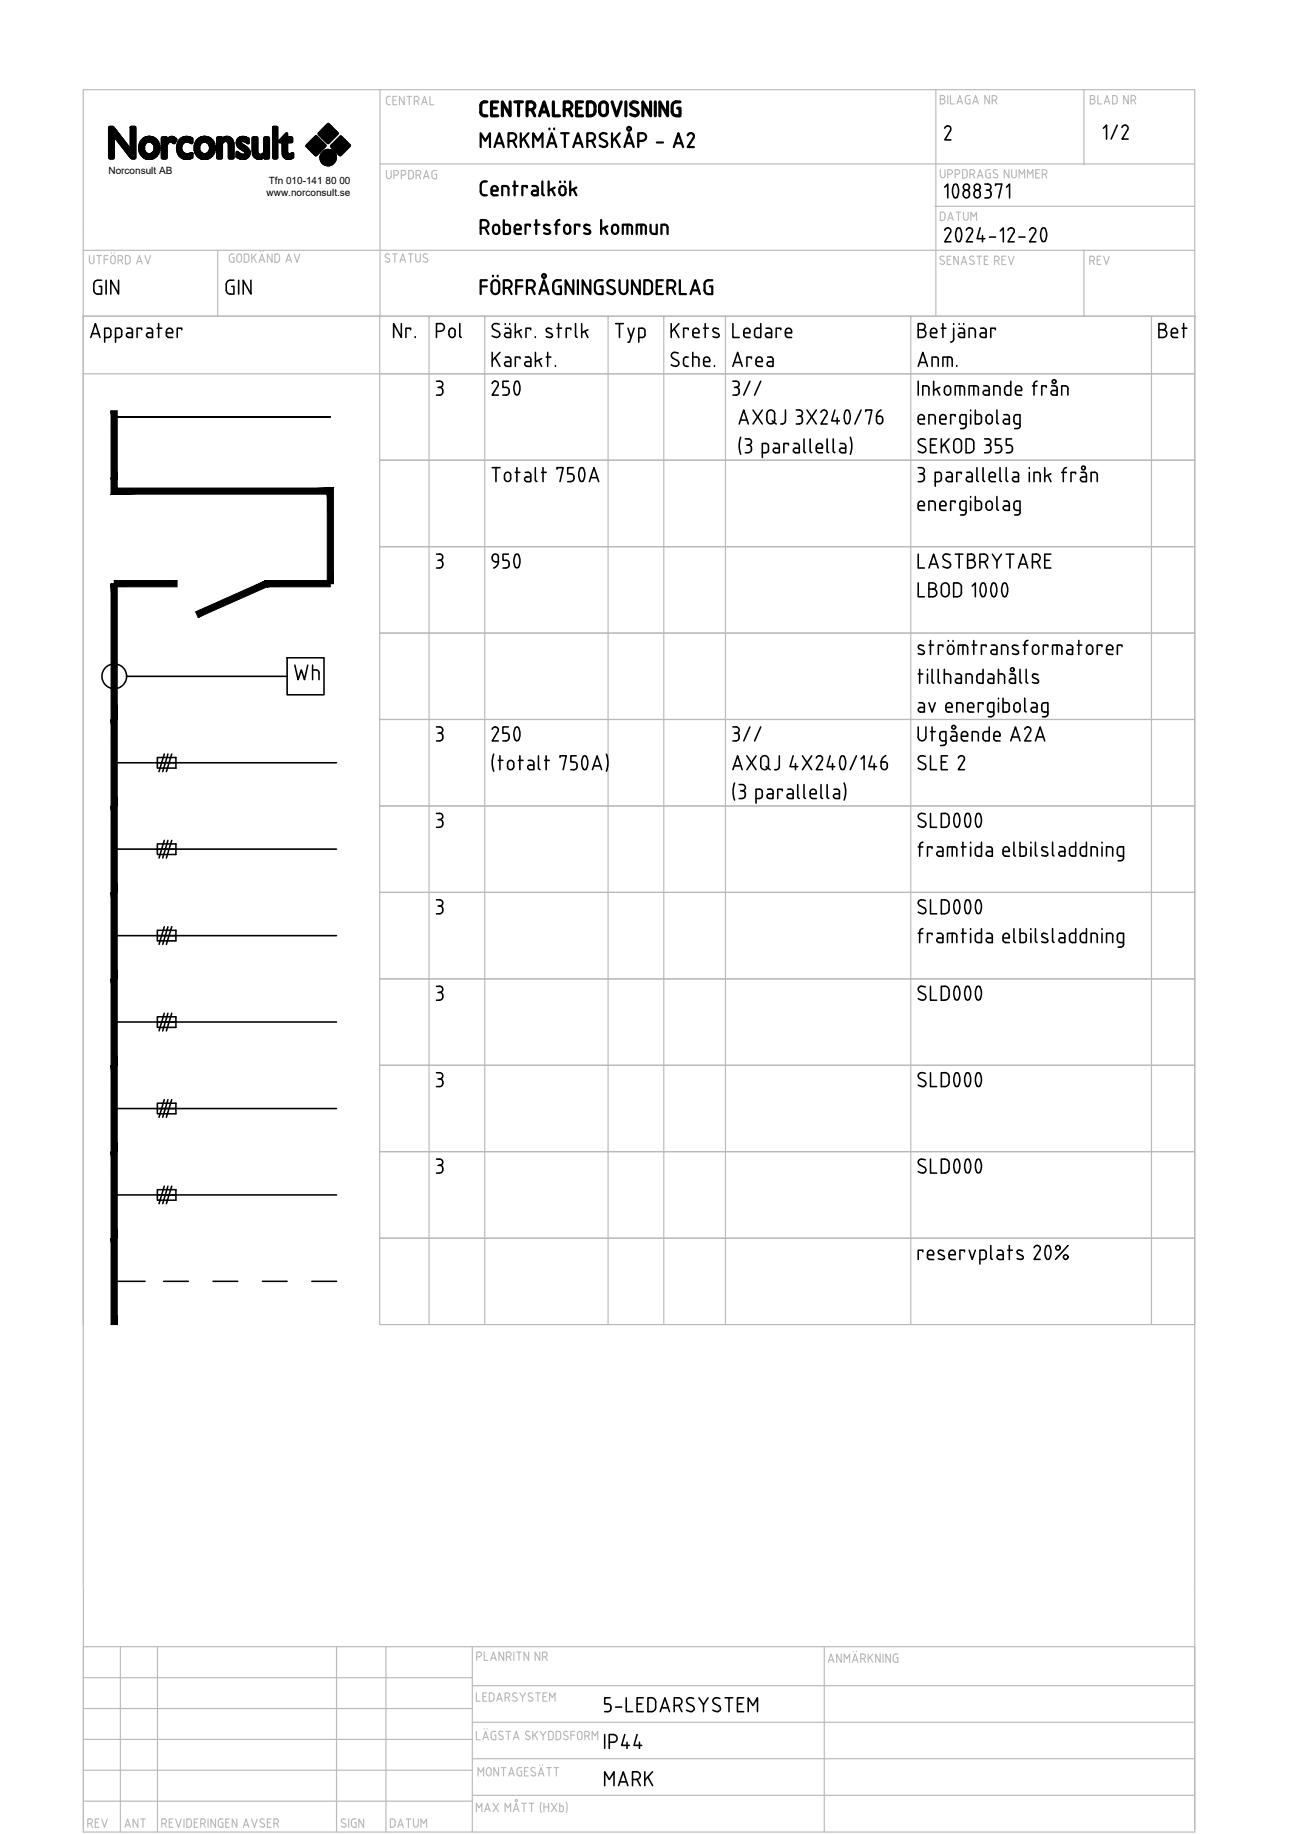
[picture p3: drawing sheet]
<svg xmlns="http://www.w3.org/2000/svg" width="210mm" height="297mm" viewBox="0 0 210 297" stroke-linecap="round" stroke-linejoin="round" font-family="sans-serif">
<defs><g id="words">
<g font-size="7.9">
<text x="78.3" y="66.3">250</text>
<text x="77.3" y="94.2">950</text>
<text x="78.3" y="122.1">250</text>
</g>
<g font-size="5.7">
<text x="35.3" y="49">GIN</text>
<text x="117.5" y="60.7">Area</text>
<text x="117.5" y="65.3">3//</text>
<text x="147.5" y="60.7">Anm.</text>
<text x="46.6" y="111.5">Wh</text>
<text x="117.5" y="121.4">3//</text>
</g>
<g font-size="5.3">
<text x="177.4" y="23.6">1/2</text>
<text x="96.7" y="284.3">IP44</text>
<text x="96.7" y="290.3">MARK</text>
</g>
<g font-size="5.3" fill="#bababa">
<text x="69.5" y="55.7">Pol</text>
<text x="117.5" y="55.7">Ledare</text>
<text x="186.6" y="55.7">Bet</text>
</g>
<text font-size="4.4" x="151" y="37">DATUM</text>
<text font-size="4.4" fill="#bababa" x="175.3" y="44.1">REV</text>
<g font-size="4" fill="#bababa">
<text x="13.1" y="297">REV</text>
<text x="19" y="297">ANT</text>
<text x="62.1" y="297">DATUM</text>
</g>
<g font-size="1.6">
<text x="17.6" y="28.2">Norconsult AB</text>
<text x="43.5" y="29.8">Tfn 010-141 80 00</text>
<text x="43.2" y="31.7">www.norconsult.se</text>
</g>
</g></defs>
<g fill="none" stroke="#bababa" stroke-width=".19">
<path d="M61.6 14.5v36.6M62.6 16.6l.1 .2 .2 .1M62.9 17h.3M63.2 15.6l-.5 .2-.1 .8M63.6 16.2h.5M64.2 15.6h-.6v1.4h.6M65.4 15.6v1.4l-.7-1.4v1.4M65.9 15.6h.8M66.3 15.6v1.4M67.1 16.4l.4-.1a.37 .37 0 0 0 .4-.3 .37 .37 0 0 0-.4-.4h-.4v1.4M67.5 16.4l.3 .6M68.3 17l.4-1.4 .5 1.4"/>
<path d="M68.4 16.6h.7M69.6 15.6v1.4h.7M151.6 14.5v36.6M152.3 16.1h.4M152.7 16.1a.37 .37 0 0 1 .4 .3 .37 .37 0 0 1-.4 .4M152.7 16.1a.31 .31 0 0 0 .3-.3 .31 .31 0 0 0-.3-.3h-.4v1.3h.4M153.5 15.5v1.3M153.9 15.5v1.3h.7M155 16.8l.4-1.3 .5 1.3M155.1 16.5h.7M156.4 15.9v.7l.3 .2M156.7 15.5h.4"/>
<path d="M156.7 15.5l-.3 .2v.2M156.9 16.1h.2v.7h-.4M157.5 16.8l.5-1.3 .5 1.3M157.7 16.5h.6M160.3 15.5v1.3l-.8-1.3v1.3M160.7 16.2h.4a.37 .37 0 0 0 .4-.4 .37 .37 0 0 0-.4-.3h-.4v1.3M161.1 16.2l.4 .6M175.6 14.5v12.2M176.6 16.1h.4M177 16.1a.37 .37 0 0 1 .4 .3 .37 .37 0 0 1-.4 .4M177 16.1a.31 .31 0 0 0 .3-.3 .31 .31 0 0 0-.3-.3h-.4v1.3h.4M177.8 15.5v1.3h.6"/>
<path d="M178.8 16.8l.5-1.3 .4 1.3M179 16.5h.6M180.5 16.8h.2a.89 .89 0 0 0 0-1.3h-.5v1.3h.3M182.7 15.5v1.3l-.7-1.3v1.3M183.2 16.2h.4M183.6 15.5h-.4v1.3M183.6 15.5a.37 .37 0 0 1 .3 .4 .37 .37 0 0 1-.3 .3M183.6 16.2l.3 .6M61.6 26.6h131.9M62.6 27.6v1a.37 .37 0 0 0 .4 .3 .37 .37 0 0 0 .4-.3v-1M63.8 28.4h.4M64.2 28.3a.37 .37 0 0 0 .4-.3 .37 .37 0 0 0-.4-.4h-.4v1.4"/>
<path d="M65 28.4h.4M65.4 27.6h-.4v1.4M65.4 27.6a.37 .37 0 0 1 .3 .4 .37 .37 0 0 1-.3 .3M66.2 27.6l.5 .1a.92 .92 0 0 1 0 1.2l-.5 .1zM67.4 28.4h.4M67.8 28.3a.37 .37 0 0 0 .4-.3 .37 .37 0 0 0-.4-.4h-.4v1.4M67.8 28.4l.3 .6M68.6 29l.4-1.4 .5 1.4M68.7 28.6h.7M70.7 27.6l-.6 .1a1.02 1.02 0 0 0-.1 1.1l.3 .2h.4v-.8h-.2M151.4 33.4h42.1M152.3 27.5v1"/>
<path d="M152.3 28.4a.37 .37 0 0 0 .4 .4 .37 .37 0 0 0 .4-.4M153.1 27.5v1M153.5 28.2h.4M153.9 27.5h-.4v1.3M153.9 27.5a.37 .37 0 0 1 .4 .4 .37 .37 0 0 1-.4 .3M154.7 28.2h.4a.37 .37 0 0 0 .3-.4 .37 .37 0 0 0-.3-.3h-.4v1.3M156.2 27.5h-.3v1.3h.3M156.2 27.5l.4 .2 .1 .2M156.7 28.4l-.2 .4h-.3M156.7 27.9v.5M157.1 28.2h.4M157.5 27.5h-.4v1.3"/>
<path d="M157.5 27.5a.37 .37 0 0 1 .4 .4 .37 .37 0 0 1-.4 .3M157.5 28.2l.4 .6M158.3 28.8l.4-1.3 .5 1.3M158.4 28.5h.7M160.2 28.1h.2v.7h-.6l-.1-.4M160.4 27.5h-.4l-.3 .2v.8M161.5 28.2l.1 .4a.46 .46 0 0 1-.7 .1M161.5 27.5a.39 .39 0 0 0-.4 0 .39 .39 0 0 0-.2 .4l.5 .4M163.4 27.5v1.3l-.8-1.3v1.3M163.9 27.5v1M163.9 28.4a.37 .37 0 0 0 .3 .4 .37 .37 0 0 0 .4-.4M164.6 27.5v1"/>
<path d="M165.1 28.8v-1.3l.4 .7 .4-.7v1.3M166.4 28.8v-1.3l.5 .7 .4-.7v1.3M167.7 28.1h.5M168.4 27.5h-.7v1.3h.7M168.8 28.2h.4M169.2 27.5h-.4v1.3M169.2 27.5a.37 .37 0 0 1 .4 .4 .37 .37 0 0 1-.4 .3M169.2 28.2l.3 .6M13.5 40.5h180M14.5 41.4v1a.37 .37 0 0 0 .4 .3 .37 .37 0 0 0 .3-.3v-1M15.7 41.4h.7M16 41.4v1.3"/>
<path d="M16.9 42h.6M17.5 41.4h-.6v1.3M17.9 41.8v.6a.37 .37 0 0 0 .4 .3 .37 .37 0 0 0 .4-.3M17.9 41.8a.37 .37 0 0 1 .4-.4 .37 .37 0 0 1 .4 .4M18.1 40.9v.1M18.5 40.9v.1M18.7 41.8v.6M19.1 42.1h.4M19.5 41.4h-.4v1.3M19.5 41.4a.37 .37 0 0 1 .4 .4 .37 .37 0 0 1-.4 .3M19.6 42.1l.3 .6M21.1 41.8l-.2-.4h-.6v1.3h.6l.2-.4"/>
<path d="M21.1 41.8v.5M22.1 42.7l.5-1.3 .4 1.3M22.3 42.4h.6M23.5 41.4l.4 1.3 .5-1.3M35.3 40.5v10.7M37.1 41.5v.6M37.7 41.7h.2v.8l-.5-.1-.2-.3M37.9 41.1l-.5 .1-.2 .3M38.4 41.5v.6M38.4 41.5a.37 .37 0 0 1 .3-.4 .37 .37 0 0 1 .4 .4v.6a.37 .37 0 0 1-.4 .4 .37 .37 0 0 1-.3-.4M39.9 41.1h-.3v1.4M39.9 41.1l.4 .2v.2"/>
<path d="M40.3 41.5v.6M40.3 42.1l-.2 .3-.2 .1M40.8 41.1v1.4M41 41.6l.5 .9M41.5 41.1l-.7 .9M42 42.5l.4-1.4 .5 1.4M42.1 42.1h.6M42.2 40.7v.1M42.6 40.7v.1M44.1 41.1v1.4l-.8-1.4v1.4M44.9 41.1l.2 .1a.92 .92 0 0 1 0 1.2l-.6 .1v-1.4h.4M46.3 42.5l.5-1.4 .4 1.4"/>
<path d="M46.4 42.1h.7M47.7 41.1l.4 1.4 .5-1.4M61.5 51.2v163.3h132v-14h-132h132v-14h-132h132v-14h-132h132v-14h-132h132v-14h-132h132v-14h-132h132v-14h-132h132v-14h-132h132v-14h-132h132v-14h-132h132v-14h-132M62.5 41.7l.5 .2M63 41.9l.1 .3a.44 .44 0 0 1-.7 .1M63.1 41.2a.41 .41 0 0 0-.5-.1 .41 .41 0 0 0-.2 .4l.1 .2M63.6 41.1h.7M63.9 41.1v1.4M64.8 42.5l.4-1.4 .5 1.4M64.9 42.1h.7M66.1 41.1h.8M66.5 41.1v1.4"/>
<path d="M67.3 41.1l.1 1a.37 .37 0 0 0 .3 .3 .37 .37 0 0 0 .4-.3M68.1 41.1v1M68.7 41.7l.4 .2M69.1 41.9l.2 .3a.44 .44 0 0 1-.8 .1M69.2 41.2a.39 .39 0 0 0-.4-.1 .39 .39 0 0 0-.2 .4l.1 .2M69.5 51.2v163.3M78.5 51.2v163.3M98.5 51.2v163.3M98.5 51.2v.3M107.5 51.2v163.3M117.5 51.2v163.3M147.5 51.2v163.3"/>
<path d="M152.4 42.1l.4 .2M152.8 42.2l.2 .4a.44 .44 0 0 1-.8 .1M152.9 41.5a.39 .39 0 0 0-.4 0 .39 .39 0 0 0-.2 .4l.1 .2M153.4 42.1h.5M154 41.5h-.6v1.3h.6M155.2 41.5v1.3l-.7-1.3v1.3M155.7 42.8l.4-1.3 .5 1.3M155.8 42.5h.6M157 42.7l.5 .1M157.6 42.2l.2 .4-.3 .2M157.7 41.5a.39 .39 0 0 0-.4 0 .39 .39 0 0 0-.2 .4l.5 .4M158.2 41.5h.8"/>
<path d="M158.6 41.5v1.3M159.4 42.1h.5M160 41.5h-.6v1.3h.6M161.1 42.2h.4a.37 .37 0 0 0 .3-.3 .37 .37 0 0 0-.3-.4h-.4v1.3M161.5 42.2l.3 .6M162.3 42.1h.4M162.9 41.5h-.6v1.3h.6M163.3 41.5l.5 1.3 .4-1.3M175.6 40.5v10.7M186.5 51.2v163.3M193.5 51.5v-.3h-180h180v9.3h-180M13.5 256.8v-242.3h180v242.3"/>
<path d="M13.5 256.8v39.9h180v-39.9M13.5 266.7h180v29.5M13.5 276.7h63M13.5 271.7h63M19.5 266.7v30M25.5 266.7v30M54.5 266.7v30M62.5 266.7v30M76.5 266.7v30M76.5 278.9h116.9M76.5 273h116.9M77.2 274.2v1.3h.5"/>
<path d="M77.2 268.3h.4M77.6 267.6h-.4v1.3M77.6 267.6a.37 .37 0 0 1 .4 .3 .37 .37 0 0 1-.4 .4M78.2 274.8h.5M78.4 267.6v1.3h.6M78.4 280h.1M78.8 274.2h-.6v1.3h.6M78.9 280h.1M79.2 274.2h.6a.92 .92 0 0 1 0 1.3h-.6zM79.5 268.9l.4-1.3 .5 1.3M79.6 268.5h.6M80.5 275.5l.4-1.3 .4 1.3"/>
<path d="M80.6 275.2h.6M81.6 267.6v1.3l-.8-1.3v1.3M81.8 274.9h.4M82 268.3h.4a.37 .37 0 0 0 .4-.4 .37 .37 0 0 0-.4-.3h-.4v1.3M82.2 274.2h-.4v1.3M82.2 274.2a.37 .37 0 0 1 .3 .3 .37 .37 0 0 1-.3 .4M82.3 274.9l.2 .6M82.5 268.3l.3 .6M83 275.4l.5 .1M83.2 267.6v1.3M83.6 275l.2 .3-.3 .2M83.7 267.6h.7"/>
<path d="M83.7 274.3a.39 .39 0 0 0-.5-.1 .39 .39 0 0 0-.2 .4l.6 .4M84.1 267.6v1.3M84.2 274.2l.4 .7 .5-.7M84.6 274.9v.6M85.6 267.6v1.3l-.7-1.3v1.3M86.1 275l.2 .3a.44 .44 0 0 1-.7 .1M86.2 274.3a.41 .41 0 0 0-.4-.1 .41 .41 0 0 0-.2 .4l.5 .4M86.8 274.2h.7M87.1 274.2v1.3M87.4 267.6v1.3l-.7-1.3v1.3M87.9 268.3h.3M87.9 274.8h.5"/>
<path d="M88.2 267.6h-.3v1.3M88.3 267.6a.37 .37 0 0 1 .3 .3 .37 .37 0 0 1-.3 .4M88.3 268.3l.3 .6M88.6 274.2h-.7v1.3h.7M89 275.5v-1.3l.5 .7 .4-.7v1.3M133.5 266.7v30M134.2 269.2l.4-1.3 .5 1.3M134.3 268.9h.6M136.2 267.9v1.3l-.7-1.3v1.3M136.7 269.2v-1.3l.5 .7 .4-.7v1.3M138 269.2l.5-1.3 .5 1.3M138.2 268.9h.6"/>
<path d="M138.3 267.4v.1M138.7 267.4v.1M139.4 268.6h.4M139.8 267.9h-.4v1.3M139.8 267.9a.37 .37 0 0 1 .4 .4 .37 .37 0 0 1-.4 .3M139.8 268.6l.4 .6M140.6 267.9v1.3M140.9 268.4l.5 .8M141.4 267.9l-.8 .8M142.6 267.9v1.3l-.8-1.3v1.3M143 267.9v1.3M144.2 267.9v1.3l-.7-1.3v1.3"/>
<path d="M144.7 268.3v.7l.3 .2M145.2 268.5h.2v.7h-.4M145.4 267.9h-.5l-.2 .4M13.5 281.7h63M13.5 286.7h63M13.5 291.7h63M26.6 294.6h-.4v1.4M26.6 294.6a.37 .37 0 0 1 .4 .4 .37 .37 0 0 1-.4 .3h-.4M26.6 295.3l.3 .7M27.4 295.2h.5M28 294.6h-.6v1.4h.6M28.4 294.6l.5 1.4 .5-1.4"/>
<path d="M29.8 294.6v1.4M30.6 294.6h-.4v1.4h.4M30.6 294.6h.2a.92 .92 0 0 1 0 1.3h-.2M31.5 295.2h.4M32 294.6h-.5v1.4h.5M32.9 294.6h-.4v1.4M32.9 294.6a.37 .37 0 0 1 .4 .4 .37 .37 0 0 1-.4 .3h-.4M33 295.3l.3 .7M33.7 294.6v1.4M34.9 294.6v1.4l-.7-1.4v1.4M35.3 295v.6M35.4 295.6l.2 .3h.1"/>
<path d="M35.7 294.6h.4M35.7 294.6h-.1l-.2 .4M35.9 295.2h.2v.8h-.4M36.6 295.2h.4M37.1 294.6h-.5v1.4h.5M38.4 294.6v1.4l-.8-1.4v1.4M39.4 296l.5-1.4 .4 1.4M39.5 295.6h.7M40.7 294.6l.5 1.4 .5-1.4M42.4 294.6l-.2 .1-.1 .3 .6 .4M42.4 294.6l.4 .1M42.7 295.4l.2 .3a.44 .44 0 0 1-.8 .1"/>
<path d="M43.3 295.2h.5M43.9 294.6h-.6v1.4h.6M44.7 294.6h-.3v1.4M44.7 294.6a.37 .37 0 0 1 .4 .4 .37 .37 0 0 1-.4 .3h-.3M44.8 295.3l.3 .7M55.3 295.8l.4 .1M55.4 295.2l.5 .2M55.9 295.4l.1 .3-.3 .2M56 294.7a.39 .39 0 0 0-.5-.1 .39 .39 0 0 0-.2 .4l.2 .2M56.5 294.6v1.4M57.3 294.6h.4M57.3 294.6l-.3 .2a1.02 1.02 0 0 0 .1 1.1l.6 .1v-.8h-.3"/>
<path d="M58.9 294.6v1.4l-.8-1.4v1.4M76.5 290.8h116.9M76.5 284.8h116.9M77.2 280.4v1.4h.5M77.2 293.4v-1.3l.4 .7 .4-.7v1.3M77.4 287.6v-1.3l.5 .7 .4-.7v1.3M78.2 281.8l.5-1.4 .4 1.4M78.3 281.4h.7M78.5 293.4l.5-1.3 .4 1.3M78.6 293h.7M78.8 287.3v-.6a.37 .37 0 0 1 .4-.4 .37 .37 0 0 1 .3 .4v.6M78.8 287.2a.37 .37 0 0 0 .4 .4 .37 .37 0 0 0 .3-.4"/>
<path d="M79.9 292.1l.9 1.3M80.1 281h.2v.8l-.6-.1-.1-.3M80.3 280.4h-.4l-.3 .2-.1 .8M80.7 286.3v1.3l-.7-1.3v1.3M80.8 292.1l-.9 1.3M80.9 281l.4 .2M81.2 286.3h.7M81.3 281.2l.2 .3a.44 .44 0 0 1-.7 .1M81.4 280.5a.41 .41 0 0 0-.4-.1 .41 .41 0 0 0-.2 .4l.1 .2M81.6 286.3v1.3M81.8 293.4v-1.3l.5 .7 .4-.7v1.3M82 280.4h.7"/>
<path d="M82.3 280.4v1.4M82.4 287.6l.4-1.3 .5 1.3M82.5 287.3h.7M83.1 281.8l.5-1.4 .5 1.4M83.1 293.4l.5-1.3 .5 1.3M83.3 281.4h.6M83.3 293h.6M83.7 286.7v.6M83.8 287.2l.1 .4h.2M84.1 286.3h.4M84.1 286.3h-.2l-.1 .4M84.3 286.9h.2v.7h-.4"/>
<path d="M84.5 292.1h.8M84.9 292.1v1.3M84.9 286.9h.5M85.3 281l.4 .2M85.4 280.4l.4 .1M85.4 280.4l-.3 .2 .2 .4M85.5 286.3h-.6v1.3h.6M85.7 292.1h.7M85.7 281.2l.2 .3a.46 .46 0 0 1-.8 .1M86.1 292.1v1.3M86.1 286.9l.5 .2M86.3 286.3h.4"/>
<path d="M86.3 280.4v1.4M86.3 286.3l-.3 .2 .2 .3M86.6 280.9l.5 .9M86.6 287.1l.2 .3a.46 .46 0 0 1-.8 .1M87.1 280.4l-.8 .8M87.2 287.6l.4-1.3 .5 1.3M87.3 287.3h.6M87.4 285.8v.1M87.5 280.4l.5 .7 .4-.7M87.7 291.9a2.36 2.36 0 0 0 0 1.7M87.9 285.8v.1M88 281.1v.7"/>
<path d="M88.1 292.1v1.3M88.1 292.7h.8M88.5 286.3h.8M88.9 292.1v1.3M88.9 286.3v1.3M89.2 280.4h-.3v1.4l.5-.1 .2-.4M89.2 280.4l.2 .1 .2 .3M89.3 292.1l.9 1.3M89.6 280.8v.6M89.7 286.3h.8M90.1 286.3v1.3M90.2 292.1l-.9 1.3"/>
<path d="M90.4 280.4h-.3v1.4l.5-.1 .2-.4M90.4 280.4l.2 .1 .2 .3M90.7 292.1v1.3h.3M90.7 292.5h.3M90.8 280.8v.6M91 292.5l.2 .1 .1 .5-.3 .3M91.4 281l.4 .2M91.6 280.4l.3 .1M91.6 280.4l-.3 .2 .1 .4M91.7 291.9a2.36 2.36 0 0 1 0 1.7M91.9 281.2l.1 .3a.46 .46 0 0 1-.7 .1M92.5 281h.6"/>
<path d="M93.1 280.4h-.6v1.4M93.5 281.4v-.6a.37 .37 0 0 1 .4-.4 .37 .37 0 0 1 .4 .4v.6M93.5 281.4a.37 .37 0 0 0 .4 .4 .37 .37 0 0 0 .4-.4M94.7 281.2h.4M95.1 280.4h-.4v1.4"/>
<circle cx="83.6" cy="291.6" r=".18"/>
</g>
<g fill="none" stroke="#000" stroke-width=".25">
<path d="M153 20.8a.5 .5 0 0 1 .7-.4 .5 .5 0 0 1 .2 .8M153 30.3l.5-.5v2.3M153.9 21.2l-.9 1.5h1M153.9 37.7l-.9 1.5h1M154.5 31.9a.31 .31 0 0 0 .5 0M154.5 31.9a1.9 1.9 0 0 1 .1-2.1h.3a1.9 1.9 0 0 1 .1 2.1M155 39a.31 .31 0 0 0 .5 0M155 37a2.11 2.11 0 0 0 0 2M155.5 37a2.11 2.11 0 0 1 0 2M156 31.6a.55 .55 0 0 1 .5-.8 .55 .55 0 0 1 .5 .8M156 31.6a.5 .5 0 0 0 .5 .5 .5 .5 0 0 0 .5-.5M157.4 37.7l-.9 1.5h1"/>
<path d="M157.8 31.3v.3M157.8 31.3a.52 .52 0 0 1 .6-.5 .52 .52 0 0 1 .3 .8M157.8 31.6a.5 .5 0 0 0 .5 .5 .5 .5 0 0 0 .5-.5M158.7 36.9l-.4 1.8h1.2M159.1 38.1v1.1M159.5 29.8h.5a.5 .5 0 0 1 .5 .5 .5 .5 0 0 1-.5 .5M159.8 30.8h.2M160 30.8a.57 .57 0 0 1 .5 .8M160.3 38.4h.9M160.5 31.6l-.2 .4-.3 .1M161.2 30.1v-.3h1.1l-.5 2.3M162 37.4l.5-.5v2.3"/>
<path d="M163 30.3l.5-.5v2.3M163.8 36.9l-.4 .2-.1 .2M163.8 36.9l.3 .1 .2 .5-1 1.7h1M165 38.4h1M166.8 37.3a.5 .5 0 0 1 .7-.4 .5 .5 0 0 1 .2 .8M167.7 37.7l-.9 1.5h1M168.8 39a.31 .31 0 0 0 .5 0M168.8 39a1.9 1.9 0 0 1 .1-2.1h.3a1.9 1.9 0 0 1 .1 2.1M14.7 54.7l.8-2.3 .7 2.3M14.9 54h1.1M15.2 46v1a.62 .62 0 0 0 .6 .6M15.8 45.4h.6"/>
<path d="M15.8 45.4a.62 .62 0 0 0-.6 .6M16.1 46.4h.3v1.2h-.6M17 54.7h.5M17.2 45.4v2.2M17.5 53.2h-.5v2.2M17.5 53.2h.2a1.11 1.11 0 0 1 .2 1.2l-.4 .3M18.7 54.7h.6l.3-.3a1.11 1.11 0 0 0-.1-1.2h-.8v2.2M19.2 45.4v2.2l-1.3-2.2v2.2M20.6 53.2h.6l.3 .4-.1 1.1h-.6M20.8 53.9h.6M20.8 53.9a.37 .37 0 0 0-.3 .4 .37 .37 0 0 0 .3 .3M22.9 53.4v-.2h-.7v1.5"/>
<path d="M23.8 53.2h.7l.2 .4v1.1h-.6M24.1 53.9h.6M24.1 53.9a.37 .37 0 0 0-.4 .4 .37 .37 0 0 0 .4 .3M25.4 53.2h.8M25.7 52.4v2.3M26.9 53.7v.6M27 54.3v.2l.3 .1M27 53.7a.53 .53 0 0 1 .6-.5 .53 .53 0 0 1 .4 .7h-1.1M27.3 54.7h.7M29.4 53.4v-.2h-.7v1.5M65 52.4v2.3l-1.2-2.3v2.3M66.5 53.4v-.2h-.8v1.5"/>
<path d="M67.2 54.5v.2M79.7 57.1v2.2M79.7 54.4l.8 .3M80.2 52.4a.5 .5 0 0 0-.5 .4 .5 .5 0 0 0 .3 .6l.7 .3a.49 .49 0 0 1 .2 .6 .49 .49 0 0 1-.4 .3M80.2 52.4l.7 .1M81 57.1l-1.3 1.3M81.8 53.2h.7l.2 .4M81.8 52.4v.1M82.1 53.9h.6M82.1 53.9a.37 .37 0 0 0-.4 .4 .37 .37 0 0 0 .4 .3M82.6 52.4v.1M82.7 53.6v1.1h-.6"/>
<path d="M83.5 52.4v2.3M83.9 53.7l.6 1M84.5 53.4l-1 .5M86 53.4v-.2h-.8v1.5M86.7 54.5v.2M86.7 57.1v2.2M88.5 54.5l.7 .2M88.7 57.1v2.2M89.3 54.1l.2 .3-.3 .2M89.3 53.3l-.1-.1a.44 .44 0 0 0-.7 .4l.8 .5M90.2 53.2h.8M90.5 52.4v2.3"/>
<path d="M92.5 53.4v-.2h-.8v1.5M93.2 52.4v2M93.2 54.4l.3 .2M94.2 52.4v2.3M94.7 53.7l.5 1M95.2 53.4l-1 .5M99.7 52.4h1.3M100.3 52.4v2.3M101.7 53.2l.5 1.5M102.7 53.2l-.7 2.2h-.3M103.5 54.7h.5l.4-.3a1.11 1.11 0 0 0-.2-1.2h-.7v2.2M108.7 52.4v2.3"/>
<path d="M108.7 59.1l.8 .2M109.2 53.3l.8 1.4M109.9 57.2l-.3-.1a.55 .55 0 0 0-.7 .1 .55 .55 0 0 0 .1 .8l.7 .4a.49 .49 0 0 1 .2 .5 .49 .49 0 0 1-.4 .4M110 52.4l-1.3 1.4M110.7 58.3v.6M110.7 58.9a.56 .56 0 0 0 .8 .4M111.5 53.4v-.2h-.8v1.5M111.5 57.8l-.6 .1-.2 .3M112.2 57.8h.6M112.2 57.1v2.2M112.2 54.3l.1 .2 .3 .1M112.2 53.9h1a.52 .52 0 0 0-.3-.7 .52 .52 0 0 0-.7 .5v.6"/>
<path d="M112.6 54.7h.6M112.8 57.8l.4 .2v1.3M114 58.6h1a.52 .52 0 0 0-.4-.8 .52 .52 0 0 0-.6 .5v.8l.4 .2h.6M114 53.2h.7M114.2 52.4v2.3M115.8 53.2l-.3 .2v.2l.8 .5M148.7 53.4h.6M149.3 53.4a.62 .62 0 0 1 .7 .6 .62 .62 0 0 1-.7 .7M149.3 53.4a.5 .5 0 0 0 .5-.5 .5 .5 0 0 0-.5-.5h-.6v2.3M150.7 53.7v.6M150.7 53.7a.52 .52 0 0 1 .7-.5 .52 .52 0 0 1 .3 .7h-1M152.5 53.2h.7"/>
<path d="M152.7 52.4v2.3M154.5 52.4v.1M154.5 53.2v1.7M155.3 53.2h.7l.2 .4v1.1h-.6M155.3 52.4v.1M155.6 53.9h.6M155.6 53.9a.37 .37 0 0 0-.4 .4 .37 .37 0 0 0 .4 .3M156.1 52.4v.1M157.5 53.2h-.5v1.5M157.5 53.2l.4 .2 .1 1.3M158.8 53.2h.7l.2 .4M159.1 53.9h.6"/>
<path d="M159.1 53.9a.37 .37 0 0 0-.4 .4 .37 .37 0 0 0 .4 .3M159.7 53.6v1.1h-.6M161.2 53.4v-.2h-.7v1.5M70.7 61.8l.5-.1a.5 .5 0 0 1 .5 .5 .5 .5 0 0 1-.5 .5M71 62.7a.64 .64 0 0 1 .7 .5 .64 .64 0 0 1-.5 .8h-.5M79.7 75.7h1.3M80.3 75.7v2.3M82.7 77v.5M82.7 77a.5 .5 0 0 0-.5-.5 .5 .5 0 0 0-.5 .5v.5a.51 .51 0 0 0 .5 .5 .51 .51 0 0 0 .5-.5M83.5 76.5h.7M83.7 75.7v2.3M85.1 76.5h.6l.3 .4v1.1h-.7"/>
<path d="M86 77.2h-.7a.37 .37 0 0 0-.3 .4 .37 .37 0 0 0 .3 .4M86.7 75.7v2.1M86.7 77.7l.3 .3M87.7 76.5h.8M87.9 75.7v2.3M90.2 76v-.3h1l-.5 2.3M91.9 78h.6M92.5 76.7l.4 .3 .1 .2M92.8 75.7h-.9v1h.6M93 77.2a.56 .56 0 0 1-.5 .8M94 75.9a.31 .31 0 0 1 .5 0M94 75.9a1.94 1.94 0 0 0 .1 2.1h.3a1.94 1.94 0 0 0 .1-2.1"/>
<path d="M95.5 78l.7-2.3 .8 2.3M95.7 77.4h1M119.7 68.7l.8-2.3 .7 2.3M119.9 68h1.1M120 70.8l-.3 1.4 .3 1.4M120.7 71.1h.5M120.7 73.3h.5M121 72.1h.2M121.2 71.1a.5 .5 0 0 1 .5 .5 .5 .5 0 0 1-.5 .5l.4 .2 .1 .3M121.7 72.6a.56 .56 0 0 1-.5 .7M122 66.4l1.5 2.3M123.5 66.4l-1.5 2.3"/>
<path d="M123.5 73.3h.5M124 73.3l.2-.1a1.07 1.07 0 0 0 .2-1.2l-.4-.2h-.5v2.3M124.2 67v1a.62 .62 0 0 0 .7 .7 .62 .62 0 0 0 .6-.7M125.1 68.2l.6 .5M125.3 71.8l.7 .1 .2 .4v1h-.6M125.5 67v1M125.6 72.6h.6M125.6 72.6a.37 .37 0 0 0-.4 .3 .37 .37 0 0 0 .4 .4M126.4 68.7h.3M127.2 66.4v1.8l-.2 .4-.3 .1M127.7 72.1v-.3h-.7v1.5M128.6 71.8l.6 .1 .3 .4v1h-.7"/>
<path d="M128.8 72.6h.7M128.9 72.6a.37 .37 0 0 0-.4 .3 .37 .37 0 0 0 .4 .4M129 66.4h.5a.5 .5 0 0 1 .5 .5 .5 .5 0 0 1-.5 .5M129 68.7h.5M129.2 67.4h.3M129.5 67.4a.64 .64 0 0 1 .5 .6 .64 .64 0 0 1-.5 .7M130.2 73.1l.3 .2M130.2 71.1v2M130.7 66.4l1.5 2.3M131.2 71.1v2M131.2 73.1l.3 .2M132.2 66.4l-1.5 2.3"/>
<path d="M132.2 72.3v.6M132.2 72.9l.2 .4h.2M132.2 72.3a.52 .52 0 0 1 .7-.5 .52 .52 0 0 1 .3 .8h-1M132.6 73.3h.6M133 66.8a.5 .5 0 0 1 .6-.4 .5 .5 0 0 1 .3 .8M133.9 67.2l-.9 1.5h1M134 71.1v2M134 73.1l.2 .2M135 71.1v2M135 73.1l.2 .2M135.2 66.4l-.5 1.8h1.3M135.6 67.7v1"/>
<path d="M136.1 71.8l.7 .1 .2 .4v1h-.7M136.3 72.6h.7M136.3 72.6a.37 .37 0 0 0-.3 .3 .37 .37 0 0 0 .3 .4M137 66.5l.4-.1a1.82 1.82 0 0 1 0 2.2h-.3a1.94 1.94 0 0 1-.1-2.1zM137.7 70.8l.3 1.4-.3 1.4M139.5 66.4l-1 2.3M140.2 66.7v-.3h1l-.5 2.3M142 67.4h.5M142.5 67.4a.6 .6 0 0 1 .5 .7 .6 .6 0 0 1-.8 .5l-.2-.4v-.8M142.7 66.4a1.13 1.13 0 0 0-.7 1M148.7 68.3l.1 .2 .3 .2M148.7 67.9h1a.52 .52 0 0 0-.3-.7 .52 .52 0 0 0-.7 .4v.7"/>
<path d="M148.7 75.7h.5a.5 .5 0 0 1 .5 .5 .5 .5 0 0 1-.5 .5M148.7 61.8v2.2M148.7 78h.5M148.7 73.1l.8 .2M148.9 76.7h.3M149.1 68.7h.6M149.2 71.1a.5 .5 0 0 0-.5 .4 .5 .5 0 0 0 .3 .5l.7 .4a.49 .49 0 0 1 .3 .5 .49 .49 0 0 1-.5 .4M149.2 76.7l.3 .1 .2 .4M149.2 71.1l.7 .1M149.7 77.2a.56 .56 0 0 1-.5 .8M150 62.5h-.5v1.5M150 62.5l.4 .2 .1 1.3"/>
<path d="M150.7 72.1h.8M151 67.2h-.5v1.5M151 67.1l.4 .3 .1 1.3M151.2 61.8v2.2M151.5 78h.5M151.7 71.1h-1v2.2h1M151.7 63l.5 1M152 76.5h-.5v2.2M152 76.5l.4 .2 .1 .9M152.2 67.7v.6M152.2 62.7l-1 .6M152.2 68.3l.1 .2 .3 .2"/>
<path d="M152.2 67.6a.52 .52 0 0 1 .7-.4 .52 .52 0 0 1 .3 .7h-1M152.5 77.6l-.1 .2-.4 .2M152.5 71.1v2.2M152.6 68.7h.6M153 63v.5M153 71.9l.7 1.4M153 63a.5 .5 0 0 1 .5-.5 .5 .5 0 0 1 .5 .5v.5a.5 .5 0 0 1-.5 .5 .5 .5 0 0 1-.5-.5M153.3 76.5h.7l.2 .4v1.1h-.6M153.7 71.1l-1.2 1.4M154.2 77.2h-.6a.37 .37 0 0 0-.4 .4 .37 .37 0 0 0 .4 .4M154.5 71.7a.62 .62 0 0 1 .6-.6 .62 .62 0 0 1 .6 .6M154.5 71.7v1a.62 .62 0 0 0 .6 .6 .62 .62 0 0 0 .6-.6v-1"/>
<path d="M154.7 64v-1.5h1.1l.4 .2v1.3M154.7 67.4v-.2h-.7v1.5M155.5 62.5v1.5M155.7 76.7v-.2h-.7v1.5M155.9 67.2h.6v1.8l-.3 .3-.6 .1M155.9 68.7h.6M155.9 67.1l-.2 .1a1.11 1.11 0 0 0-.2 1.2l.4 .3M156.6 76.5h.6l.3 .4v1.1h-.7M157 71.1h-.5v2.2h.5M157 71.1a.69 .69 0 0 1 .7 .7M157.2 66.4v.1M157.2 67.2v1.5"/>
<path d="M157.5 77.2h-.6a.37 .37 0 0 0-.4 .4 .37 .37 0 0 0 .4 .4M157.7 62.5v1.5M157.7 71.8v.9M157.7 72.6a.69 .69 0 0 1-.7 .7M158 66.4v2.3h.5M158 67.2h.5M158.2 75.7v2l.3 .3M158.5 62.9v1.1M158.5 62.9l-.2-.3-1.3-.1v1.5M158.5 67.1l.2 .1a1.13 1.13 0 0 1 .2 1.2l-.4 .3M159.2 75.7v2.1M159.2 77.7l.3 .3"/>
<path d="M159.3 62.5l.7 .1 .2 .3v1.1h-.6a.38 .38 0 0 1-.4-.4 .38 .38 0 0 1 .4-.4l.6 .1M159.5 71.1h.5M159.5 73.3h.5M159.7 67.7v.5M159.7 67.6a.5 .5 0 0 1 .5-.5 .5 .5 0 0 1 .5 .5v.6a.5 .5 0 0 1-.5 .5 .5 .5 0 0 1-.5-.5M159.7 72.1h.3M160 71.1a.5 .5 0 0 1 .5 .5 .5 .5 0 0 1-.5 .5M160 72.1h.2l.3 .5M160.5 72.6v.2M160.5 72.8l-.3 .4-.2 .1M160.6 78h.6M161 64v-1.5h.5l.4 .2 .1 1.3"/>
<path d="M161.2 77v.2h-1M161.2 77a.51 .51 0 0 0-.5-.5 .51 .51 0 0 0-.5 .5l.1 .8 .3 .2M161.2 73.3h.5M161.5 66.4v2M161.5 68.4l.2 .3M162 75.7v2l.2 .3M162.1 71.1h-.9v1h.8l.2 .5M162.2 72.6a.56 .56 0 0 1-.5 .7M162.6 67.2h.4M162.7 62.9v.6M162.7 63.5l.1 .3 .4 .2M163 75.7v2l.2 .3"/>
<path d="M163 73.3h.5M163 67.1l.4 .3 .1 1.3h-.7M163.2 62.5h.5M163.2 62.5l-.4 .2-.1 .2M163.5 67.9h-.7a.37 .37 0 0 0-.3 .4 .37 .37 0 0 0 .3 .4M163.5 72.1l.4 .2 .1 .3M163.7 61.8v2.2h-.5M163.9 71.1h-.9v1h.5M164 72.6a.56 .56 0 0 1-.5 .7M164.1 76.5h.4M164.5 63.3h1a.52 .52 0 0 0-.4-.8 .52 .52 0 0 0-.6 .5v.8l.4 .2h.6M164.5 76.5l.4 .2 .1 1.3h-.7"/>
<path d="M164.7 67.2h.5v1.8M164.7 68.7h.5M164.7 67.1l-.3 .1a1.11 1.11 0 0 0-.1 1.2l.4 .3M165 77.2h-.7a.37 .37 0 0 0-.3 .4 .37 .37 0 0 0 .3 .4M165.2 69l-.2 .3-.7 .1M166.7 75.7v.2M166.7 76.5v1.5M167.2 62.5h.8M167.5 78v-1.5h.8l.1 .2 .1 1.3M168 61.7l-.5 .3v.2v1.8M169.2 75.7v2.3M169.5 62.7v-.2h-.8v1.5"/>
<path d="M169.7 77l.5 1M170.2 76.7l-1 .5M170.3 62.5l.7 .1 .2 .3v1.1h-.6a.38 .38 0 0 1-.4-.4 .38 .38 0 0 1 .4-.4l.6 .1M172 76.5h.7M172.2 76.2v1.8M172.7 75.7l-.4 .3-.1 .2M173 62.9v1.1M173 62.9l-.2-.3-.8-.1v1.5M174.2 76.7v-.2h-.7v1.5M175.1 76.5h.6l.3 .4v1.1h-.7M176 77.2h-.6a.37 .37 0 0 0-.4 .4 .37 .37 0 0 0 .4 .4M176.7 78v-1.5h.8l.2 .2v1.3"/>
<path d="M70.7 89.8h.5M71 90.7h.2M71.2 89.7a.5 .5 0 0 1 .5 .5 .5 .5 0 0 1-.5 .5M71.2 90.7a.56 .56 0 0 1 .5 .8M71.7 91.5l-.2 .4-.8 .1M148.7 89.8v2.2h1M148.7 94.4v2.3h1M148.7 81.9h1a.52 .52 0 0 0-.3-.7 .52 .52 0 0 0-.7 .5l.1 .8 .3 .1M149.1 82.7h.6M150.5 92l.7-2.2 .8 2.2M150.5 82.7v-1.5h.5l.4 .2 .1 1.3M150.5 95.4h.6"/>
<path d="M150.7 91.4h1M151.1 94.4h-.6v2.3h.6M151.1 94.4a.5 .5 0 0 1 .5 .5 .5 .5 0 0 1-.5 .5 .62 .62 0 0 1 .6 .6 .62 .62 0 0 1-.6 .7M152.2 81.7v.6M152.2 82.3l.2 .3h.2M152.2 81.7a.52 .52 0 0 1 .7-.5 .52 .52 0 0 1 .3 .7h-1M152.6 82.7h.6M152.6 94.6a.62 .62 0 0 1 .7-.1 .62 .62 0 0 1 .4 .5v1a.62 .62 0 0 1-.6 .7 .62 .62 0 0 1-.6-.7v-1zM153 90.7l.7 .3M153.7 91a.56 .56 0 0 1 .1 .9 .56 .56 0 0 1-.8 0l-.3-.2M153.9 89.9l-.2-.1a.55 .55 0 0 0-.8 .1 .55 .55 0 0 0 .1 .8M154.7 81.4v-.2h-.7v1.5"/>
<path d="M154.7 89.8h1.3M155.3 89.8v2.2M155.5 82.2v-.8l.4-.2h.6l-.1 2-.4 .2h-.4M155.5 82.2v.2l.4 .2M155.7 95.1v.9M155.7 95.1a.69 .69 0 0 0-.7-.7h-.5v2.3h.5a.69 .69 0 0 0 .7-.7M155.9 82.7h.6M156.7 90.7h.6M157.2 80.4v.1M157.2 81.2v1.5M157.3 89.8h-.6v2.2h.6a.62 .62 0 0 0 .7-.6 .62 .62 0 0 0-.7-.7M157.3 89.7a.5 .5 0 0 1 .5 .5 .5 .5 0 0 1-.5 .5"/>
<path d="M157.5 94.9l.5-.5v2.3M158 80.4v2.3h.5M158 81.2h.5l.4 .2 .1 .8M158.7 91h.6M159 82.2l-.1 .2-.4 .2M159 94.5a.31 .31 0 0 1 .5 0M159 94.5a1.94 1.94 0 0 0 .1 2.1h.3a1.94 1.94 0 0 0 .1-2.1M159.3 89.8h-.6v2.2M159.4 89.7a.62 .62 0 0 1 .6 .7 .62 .62 0 0 1-.6 .6M159.5 91l.5 1M159.7 81.7v.5M159.7 81.7a.5 .5 0 0 1 .5-.5 .5 .5 0 0 1 .5 .5v.5a.5 .5 0 0 1-.5 .4 .5 .5 0 0 1-.5-.5"/>
<path d="M160.7 94.5a.31 .31 0 0 1 .5 0M160.7 94.5a1.94 1.94 0 0 0 .1 2.1h.3a1.94 1.94 0 0 0 .1-2.1M160.7 89.8l.8 1.1 .7-1.1M161.5 80.4v2l.2 .2M161.5 90.9v1.1M162.5 94.5a.31 .31 0 0 1 .5 0M162.5 94.5a1.94 1.94 0 0 0 .1 2.1h.3a1.94 1.94 0 0 0 .1-2.1M162.6 81.2h.4M163 89.8h1.2M163 81.2l.4 .2 .1 1.3h-.7M163.5 81.9h-.7a.37 .37 0 0 0-.3 .4 .37 .37 0 0 0 .3 .3M163.6 89.8v2.2"/>
<path d="M164.2 82.2l.1-.8 .4-.2h.5v1.8M164.2 82.2l.1 .2 .4 .2M164.7 82.7h.5M165 92l.7-2.2 .8 2.2M165.2 91.4h1M165.2 83l-.2 .3-.7 .1M167.2 91h.6M167.8 89.8h-.6v2.2M167.8 89.7a.62 .62 0 0 1 .7 .7 .62 .62 0 0 1-.7 .6M168 91l.5 1M169.2 90.7h.8M170.2 89.8h-1v2.2h1"/>
<path d="M20.5 109.5h26M70.7 117.7h.5a.5 .5 0 0 1 .5 .5 .5 .5 0 0 1-.5 .5 .64 .64 0 0 1 .5 .7 .64 .64 0 0 1-.5 .6M71 118.8h.2M148.7 117.7v1.7a.62 .62 0 0 0 .6 .6 .62 .62 0 0 0 .7-.6v-1.7M148.7 109.2h.8M148.8 105.1l.7 .3 .2 .3a.67 .67 0 0 1-1 .2M148.8 113.8h.5M148.9 108.4v2.3M149.3 113.8l.4 .2v1.3h-.6a.37 .37 0 0 1-.4-.4 .37 .37 0 0 1 .4-.3h.6M149.6 104.6l-.2-.1a.42 .42 0 0 0-.4 0 .42 .42 0 0 0-.3 .4l.2 .2M150.2 108.4v.1M150.2 109.2v1.5"/>
<path d="M150.5 113.8l.5 1.5 .5-1.5M150.5 104.5h.7M150.7 103.7v2.3M150.7 118.5h.8M151 108.4v2M151 117.7v2.3M151 110.4l.2 .2M152 108.4v2l.2 .2M152.2 118.9v.7M152.2 118.9l.2-.3 .8-.1v1.8v.2l-.4 .2M152.2 119.5l.1 .3 .4 .2M152.7 104.7v-.2h-.7v1.5"/>
<path d="M153 109.2h.5l.4 .2 .1 1.3M153 108.4v2.3M153.2 114.3v.7l.2 .3h.8M153.2 114.3a.5 .5 0 0 1 .5-.5 .5 .5 0 0 1 .5 .5M153.5 105v.5M153.5 105a.5 .5 0 0 1 .5-.5 .5 .5 0 0 1 .5 .5v.5a.5 .5 0 0 1-.5 .5 .5 .5 0 0 1-.5-.5M153.6 103.7v.2M154.1 118.5l.6 .1 .3 .3M154.2 114.3v.3h-1M154.3 119.2h.7M154.3 119.2a.37 .37 0 0 0-.3 .4 .37 .37 0 0 0 .3 .4M154.3 103.7v.2"/>
<path d="M154.8 109.2h.7l.2 .4M155 118.9v1.1h-.7M155 115.3v-1.5h.5l.4 .2 .1 1.3M155.2 106v-1.5h1.1l.4 .2v1.3M155.7 109.6v1.1h-.6a.38 .38 0 0 1-.4-.4 .38 .38 0 0 1 .4-.4h.6M155.7 119v.6M155.7 119.6l.2 .3 .2 .1M155.7 119a.5 .5 0 0 1 .5-.5 .5 .5 0 0 1 .5 .5M156 104.5v1.5M156.5 110.7v-1.5h.5l.4 .2 .1 1.3M156.7 119v.2h-1M156.7 114.3l.1 .8 .3 .2"/>
<path d="M156.7 114.3a.5 .5 0 0 1 .5-.5 .5 .5 0 0 1 .5 .5M157.1 115.3h.6M157.5 104.5h.7M157.7 114.3v.3h-1M157.7 103.7v2.3M158.5 118.9v1.1M158.5 118.9l-.2-.3-.8-.1v1.5M159.2 119.5l.1 .3 .3 .2M159.2 108.4v2.3l-.8-.1a1.09 1.09 0 0 1-.1-1.2l.4-.2h.5M159.2 114.1v-.3h-.7v1.5M159.2 118.9v.7M159.7 104.7v-.2h-.7v1.5"/>
<path d="M160 114.3v.6M160 114.9v.2l.4 .2M160.1 109.2h.7l.2 .4M160.1 116.1h.4M160.2 117.7v2.3h-.6M160.2 118.5l-.8 .1-.2 .3M160.4 113.8h.6v1.8M160.4 115.3h.6M160.4 113.8l-.4 .2v.3M160.6 104.5h.7l.2 .4v1.1h-.7M160.8 105.2h.7M160.9 105.2a.37 .37 0 0 0-.4 .4 .37 .37 0 0 0 .4 .4"/>
<path d="M161 109.6v1.1h-.7a.38 .38 0 0 1-.3-.4 .38 .38 0 0 1 .3-.4h.7M161 119v.6M161 119.6v.2l.3 .2M161 119a.5 .5 0 0 1 .5-.5 .5 .5 0 0 1 .5 .5M161 115.6l-.1 .2-.4 .3M161.7 109.2h.6M161.7 108.4v2.3M161.7 113.1v.1M161.7 113.8v1.5M162 119v.2h-1M162.2 106v-1.5h.6l.4 .2v1.3M162.3 109.2l.3 .2 .1 1.3"/>
<path d="M162.5 113.1v2.2h.5M162.5 113.8h.5M163 113.8l.4 .2 .1 .9M163.5 114.9l-.1 .2-.4 .2M163.6 109.2h.7l.2 .4v1.1h-.7a.38 .38 0 0 1-.3-.4 .38 .38 0 0 1 .3-.4h.7M163.9 119.4h1.1M164.2 114.3v.5a.5 .5 0 0 0 .5 .5 .5 .5 0 0 0 .5-.5M164.2 114.3a.5 .5 0 0 1 .5-.5 .5 .5 0 0 1 .5 .5M164.9 104.6l-.2-.1a.44 .44 0 0 0-.7 .4l.8 .5 .2 .3a.67 .67 0 0 1-1 .2M165.2 108.4v2M165.2 114.3v.5M165.2 110.4l.3 .2"/>
<path d="M165.7 104.5h.8M166 118.1a.5 .5 0 0 1 .6-.3 .5 .5 0 0 1 .3 .7M166 113.1v2l.2 .2M166.2 108.4v2l.3 .2M166.5 103.7l-.4 .3-.1 .2v1.8M166.9 118.5l-.9 1.5h1M167.1 113.8l.6 .1 .3 .4v1h-.7a.37 .37 0 0 1-.3-.4 .37 .37 0 0 1 .4-.3h.6M167.2 105v.5a.5 .5 0 0 0 .5 .5 .5 .5 0 0 0 .5-.5v-.5M167.2 110.5l.7 .1M167.2 105a.5 .5 0 0 1 .5-.5 .5 .5 0 0 1 .5 .5M167.4 109.7l.8 .5-.1 .4h-.2M167.5 109.2l.6 .1"/>
<path d="M167.5 109.1l-.3 .3 .2 .3M167.9 119.4h1.1M168.7 114.9l.1 .2 .4 .2M168.8 116.1h.5M169.1 113.8h.6v1.8v.2l-.4 .3M169.1 115.3h.6M169.2 113.8l-.4 .2-.1 .9M169.7 104.7v-.2h-.7v1.5M171.2 104.5v1.5M171.5 104.5h-1v1.5M171.5 104.5l.4 .2 .1 1.3M172.8 104.5h.7l.2 .4"/>
<path d="M173.7 104.9v1.1h-.6M173.7 105.2h-.6a.37 .37 0 0 0-.4 .4 .37 .37 0 0 0 .4 .4M174.5 104.5h.7M174.7 103.7v2.3M176 105a.5 .5 0 0 1 .5-.5 .5 .5 0 0 1 .5 .5M176 105v.5a.5 .5 0 0 0 .5 .5 .5 .5 0 0 0 .5-.5v-.5M178.5 104.7v-.2h-.8v1.5M179.2 105v.6M179.2 105.6l.2 .3 .2 .1M179.2 105a.5 .5 0 0 1 .5-.5 .5 .5 0 0 1 .5 .5M179.6 106h.6M180.2 105v.2h-1"/>
<path d="M181.7 104.7v-.2h-.7v1.5M18.5 123.5h36M18.5 137.5h36M25.5 122.7h3v1.7h-3zM25.5 136.7h3v1.7h-3zM26.6 122.1l-.8 2.9M26.6 136.1l-.8 2.9M27.2 122.1l-.8 2.9M27.2 136.1l-.8 2.9M27.8 122.1l-.9 2.9M27.8 136.1l-.9 2.9M70.7 120h.5"/>
<path d="M70.7 131.7h.5M71 132.7h.2M71.2 131.7a.5 .5 0 0 1 .5 .5 .5 .5 0 0 1-.5 .5M71.2 132.7a.56 .56 0 0 1 .5 .8M71.7 133.5l-.2 .4-.8 .1M80 122.1l-.3 1.4 .3 1.4M90.7 122.7v-.3h1l-.5 2.3M93.3 122.4h-.8v1h.5a.55 .55 0 0 1 .5 .8M93.5 124.2l-.3 .4-.7 .1M94.5 124.5a.31 .31 0 0 0 .5 0M94.5 124.5a1.9 1.9 0 0 1 .1-2.1h.2a1.9 1.9 0 0 1 .2 2.1M95.9 124.7l.8-2.3 .8 2.3"/>
<path d="M96.2 124h1M98.2 122.1l.3 1.4-.3 1.4M118.7 124.7l.8-2.3 .7 2.3M118.9 124h1.1M119 126.8l-.3 1.4 .3 1.4M119.7 127.1h.5a.5 .5 0 0 1 .5 .5 .5 .5 0 0 1-.5 .5M120 128.1h.2M120.2 128.1a.57 .57 0 0 1 .5 .7M120.7 128.8l-.2 .4-.8 .1M121 122.4l1.4 2.3M122.4 122.4l-1.4 2.3M122.4 129.3h.6"/>
<path d="M123 127.8h-.6v2.3M123 127.8l.3 .1 .2 .3M123.2 124a.62 .62 0 0 0 .6 .7 .62 .62 0 0 0 .7-.7M123.2 123v1M123.5 128.3l-.1 .8-.4 .2M124.1 124.2l.6 .5M124.3 127.8l.7 .1 .2 .3M124.5 123v1M125.2 128.3v1h-.6a.38 .38 0 0 1-.4-.4 .38 .38 0 0 1 .4-.3h.6M126.2 124.2a.57 .57 0 0 1-.7 .5M126.2 122.4v1.8M126.7 128.1v-.3h-.7v1.5"/>
<path d="M127.6 127.8l.6 .1 .3 .3M128.5 122.4l-.5 1.8h1.2M128.5 128.3v1h-.7a.38 .38 0 0 1-.3-.4 .38 .38 0 0 1 .3-.3h.7M128.8 123.7v1M129.2 127.1v2l.3 .2M130 122.4l1.5 2.3M130.2 127.1v2l.3 .2M131.2 128.6h1a.52 .52 0 0 0-.3-.8 .52 .52 0 0 0-.7 .5l.1 .8 .3 .2h.6M131.5 122.4l-1.5 2.3M132.2 122.8a.51 .51 0 0 1 .7-.4 .51 .51 0 0 1 .2 .8l-.9 1.5h1M133 127.1v2l.2 .2M134 127.1v2l.2 .2"/>
<path d="M134.5 122.4l-.5 1.8h1.2M134.8 123.7v1M135.1 127.8l.7 .1 .2 .3M136 128.3v1h-.7a.38 .38 0 0 1-.3-.4 .38 .38 0 0 1 .4-.3h.6M136.2 124.5a.31 .31 0 0 0 .5 0M136.2 124.5a1.9 1.9 0 0 1 .1-2.1h.3a1.9 1.9 0 0 1 .1 2.1M136.7 126.8l.3 1.4-.3 1.4M138.7 122.4l-1 2.3M139.5 122.9l.5-.5v2.3M141.2 122.4l-.5 1.8h1.3M141.6 123.7v1M142.7 124.2v-.8h.5a.51 .51 0 0 1 .5 .8"/>
<path d="M142.7 124.2a.5 .5 0 0 0 .5 .5 .5 .5 0 0 0 .5-.5M143.5 122.4a1.13 1.13 0 0 0-.8 1M148.7 137.2h.8M148.7 124.4l.8 .3M148.7 133.7l.8 .3M149.2 122.4a.5 .5 0 0 0-.5 .4 .5 .5 0 0 0 .3 .6l.7 .3a.49 .49 0 0 1 .3 .6 .49 .49 0 0 1-.5 .3M149.2 131.7a.5 .5 0 0 0-.5 .4 .5 .5 0 0 0 .3 .6l.7 .3M149.2 122.4l.7 .1M149.2 131.7l.7 .2M149.5 136.4l-.3 .1-.2 .4-.1 1.8M149.7 133a.5 .5 0 0 1 .3 .6 .5 .5 0 0 1-.5 .4M150.7 122.4v2.3h1"/>
<path d="M150.7 131.7v2.3h1M151 137.4v-.2h-.8v1.5M151.8 137.2h.5M152.3 137.1l.4 .3v1.3h-.6M152.3 120.7h.5M152.5 123.4h.7M152.7 120h.5M152.7 137.9h-.6a.37 .37 0 0 0-.4 .4 .37 .37 0 0 0 .4 .3M153 131.7h-.5v2.3h.5a.69 .69 0 0 0 .7-.7v-.9M153 131.7a.69 .69 0 0 1 .7 .7M153.5 122.4h-1v2.3h1M154.2 137.2v1.5"/>
<path d="M154.5 137.2h-1v1.5M154.5 137.1l.4 .3 .1 1.3M154.7 131.9a.31 .31 0 0 1 .5 0M154.7 131.9a1.9 1.9 0 0 0 .1 2h.3a1.9 1.9 0 0 0 .1-2M155.2 122.8a.5 .5 0 0 1 .7-.4 .5 .5 0 0 1 .2 .8l-.9 1.5h1M155.7 137.2h.8M156 136.4v2.3M156.1 120h.6M156.5 131.9a.31 .31 0 0 1 .5 0M156.5 131.9a1.9 1.9 0 0 0 .1 2h.3a1.9 1.9 0 0 0 .1-2M157.2 136.4v.1M157.2 137.2v1.5"/>
<path d="M158.2 131.9a.31 .31 0 0 1 .5 0M158.2 131.9a1.9 1.9 0 0 0 .1 2h.3a1.9 1.9 0 0 0 .1-2M158.4 137.2h.6M158.4 137.1l-.2 .1a1.13 1.13 0 0 0-.2 1.2l.4 .2M159 136.4v2.3h-.6M159.8 137.2h.5M160.3 137.1l.4 .3v1.3h-.6M160.7 137.9h-.6a.37 .37 0 0 0-.4 .4 .37 .37 0 0 0 .4 .3M161.3 120h.7M162.5 137.7v.6M162.5 138.3v.2l.3 .1M162.5 137.6a.5 .5 0 0 1 .5-.5 .5 .5 0 0 1 .5 .5"/>
<path d="M162.8 138.7h.7M163.5 137.7v.2h-1M163.7 120l.8-2.3 .7 2.3M164.2 136.4v2l.3 .2M165.2 136.4v2.3h.6M165.2 137.2h.6M165.8 137.1l.2 .1a1.13 1.13 0 0 1 0 1.4h-.2M167 136.4v.1M167 137.2v1.5M167.7 120l.8-2.3 .7 2.3M167.7 136.4v2l.3 .2M168.8 137.7l.7 .4"/>
<path d="M169.5 138l.2 .4a.67 .67 0 0 1-1 .1M169.6 137.3l-.2-.1a.42 .42 0 0 0-.4 0 .42 .42 0 0 0-.3 .4l.2 .1M170.5 136.4v2l.2 .2M171.6 137.1h.4M171.9 137.9h.6M171.9 137.9a.37 .37 0 0 0-.4 .4 .37 .37 0 0 0 .4 .3M172 137.1l.4 .3 .1 1.2h-.6M174.2 136.4v2.2h-.8a1.11 1.11 0 0 1-.1-1.2l.4-.3h.5M175 137.6v.6M176 136.4v2.2h-.8l-.2-.4M176 137.1l-.8 .1-.2 .4M176.7 138.6v-1.5h.6l.4 .3v1.2"/>
<path d="M178.5 136.4v.1M178.5 137.1v1.5M179.8 137.1h-.6v1.5M179.8 137.1l.4 .3v1.2M182 138.6h-.6l-.4-.2a1.11 1.11 0 0 1 .2-1.2l.8-.1v1.9l-.2 .3-.7 .1M18.5 151.5h36M25.5 150.7h3v1.7h-3zM26.6 150.1l-.8 2.9M27.2 150.1l-.8 2.9M27.8 150.1l-.9 2.9M70.7 159.8l.5-.1a.5 .5 0 0 1 .5 .5 .5 .5 0 0 1-.5 .5 .64 .64 0 0 1 .5 .6 .64 .64 0 0 1-.5 .7M70.7 145.7h.5a.5 .5 0 0 1 .5 .5 .5 .5 0 0 1-.5 .5"/>
<path d="M71 146.7h.2M71.2 146.7a.57 .57 0 0 1 .5 .8M71.7 147.5l-.2 .4-.8 .1M148.7 151.2h.8M148.7 147.7l.8 .3M149.2 159.7a.5 .5 0 0 0-.5 .4 .5 .5 0 0 0 .3 .6l.7 .3a.49 .49 0 0 1 .3 .6 .49 .49 0 0 1-.5 .4M149.2 145.7a.5 .5 0 0 0-.5 .4 .5 .5 0 0 0 .3 .6l.7 .4a.49 .49 0 0 1 .3 .5 .49 .49 0 0 1-.5 .4M149.2 159.7l.7 .2M149.2 145.7l.7 .2M149.5 150.4l-.5 .2v.3l-.1 1.8M150.7 159.8v2.2h1M150.7 145.7v2.3h1"/>
<path d="M151 151.4v-.2h-.8v1.5M151.8 151.2h.7l.2 .4v1.1h-.6a.38 .38 0 0 1-.4-.4 .38 .38 0 0 1 .4-.4M152.1 151.9h.6M153.5 152.7v-1.5h1.2l.3 .4v1.1M153.7 146.4a.69 .69 0 0 0-.7-.7h-.5v2.3a.99 .99 0 0 0 1.2-.4v-1.2M154.2 151.2v1.5M154.7 147.9a.31 .31 0 0 0 .5 0M154.7 147.8a1.9 1.9 0 0 1 .1-2h.3a1.9 1.9 0 0 1 .1 2M155.7 151.2h.8M156 150.4v2.3M156.5 147.9a.31 .31 0 0 0 .5 0M156.5 147.8a1.9 1.9 0 0 1 .1-2h.3a1.9 1.9 0 0 1 .1 2"/>
<path d="M157.2 150.4v.1M157.2 151.2v1.5M158.2 147.9a.31 .31 0 0 0 .5 0M158.2 147.8a1.9 1.9 0 0 1 .1-2h.3a1.9 1.9 0 0 1 .1 2M159 150.4v2.3l-.8-.1a1.09 1.09 0 0 1-.2-1.2l.4-.2h.6M159.8 151.2h.5M160.1 151.9h.6M160.3 151.2l.4 .2v1.3h-.6a.38 .38 0 0 1-.4-.4 .38 .38 0 0 1 .4-.4M162.5 151.7v.6M162.5 152.3l.2 .3 .8 .1M162.5 151.7a.5 .5 0 0 1 .5-.5 .5 .5 0 0 1 .5 .5M163.5 151.7v.2h-1"/>
<path d="M164.2 150.4v2l.3 .2M165.2 150.4v2.3l.8-.1a1.09 1.09 0 0 0 .2-1.2l-.4-.2h-.6M167 150.4v.1M167 151.2v1.5M167.7 150.4v2l.3 .2M168.8 151.7l.7 .4M169.5 152.1l.2 .3a.67 .67 0 0 1-1 .1M169.6 151.3l-.2-.1a.42 .42 0 0 0-.4 0 .42 .42 0 0 0-.3 .4l.2 .1M170.5 150.4v2l.2 .2M171.6 151.2h.4M171.9 151.9h.6M171.9 151.9a.37 .37 0 0 0-.4 .4 .37 .37 0 0 0 .4 .3"/>
<path d="M172 151.1l.3 .1 .2 .4M172.5 151.6v1.1h-.6M174.2 150.4v2.3h-.5l-.4-.3-.1-.8M174.2 151.2h-.8l-.2 .4M175 151.6v.6M176 150.4v2.3l-.8-.1-.2-.4M176 151.2h-.8l-.2 .4M177.7 151.6l-.2-.4h-.8v1.5M177.7 151.6v1.1M178.5 150.4v.1M178.5 151.2v1.5M179.8 151.2h-.6v1.5"/>
<path d="M179.8 151.1l.2 .1 .2 .4M180.2 151.6v1.1M181 151.6l.2-.4h.8v1.8M181 151.6v.8l.4 .2 .6 .1M181.1 153.4h.4M182 152.9l-.2 .4-.3 .1M18.5 179.5h36M18.5 165.5h36M25.5 178.7h3v1.7h-3zM25.5 164.7h3v1.7h-3zM26.6 178.1l-.8 2.9M26.6 164.1l-.8 2.9"/>
<path d="M27.2 178.1l-.8 2.9M27.2 164.1l-.8 2.9M27.8 178.1l-.9 2.9M27.8 164.1l-.9 2.9M70.7 173.7h.5a.5 .5 0 0 1 .5 .5 .5 .5 0 0 1-.5 .5M70.7 162h.5M71 174.7h.2M71 160.7h.2M71.2 174.7a.64 .64 0 0 1 .5 .7 .64 .64 0 0 1-.5 .6h-.5M148.7 175.7l.8 .3M148.7 161.7l.8 .3M149.2 173.7a.5 .5 0 0 0-.5 .4 .5 .5 0 0 0 .3 .6l.7 .3a.5 .5 0 0 1 .3 .6 .5 .5 0 0 1-.5 .4"/>
<path d="M149.2 173.7l.7 .1M150.7 173.7v2.3h1M153 173.7h-.5v2.3h.5a.69 .69 0 0 0 .7-.7M153 173.7a.69 .69 0 0 1 .7 .7M153.7 161.3a.69 .69 0 0 1-.7 .7M153.7 161.3v-.9a.69 .69 0 0 0-.7-.7l-.5 .1v2.2h.5M153.7 174.4v.9M154.7 161.9a.31 .31 0 0 0 .5 0M154.7 173.9l.4-.1a1.82 1.82 0 0 1 0 2.2h-.3a1.94 1.94 0 0 1-.1-2.1zM154.7 161.9a1.94 1.94 0 0 1 .1-2.1h.3a1.94 1.94 0 0 1 .1 2.1M156.5 161.9a.31 .31 0 0 0 .5 0M156.5 173.9l.4-.1a1.82 1.82 0 0 1 0 2.2h-.3a1.94 1.94 0 0 1-.1-2.1z"/>
<path d="M156.5 161.9a1.94 1.94 0 0 1 .1-2.1h.3a1.94 1.94 0 0 1 .1 2.1M158.2 161.9a.31 .31 0 0 0 .5 0M158.2 173.9l.4-.1a1.82 1.82 0 0 1 0 2.2h-.3a1.94 1.94 0 0 1-.1-2.1zM158.2 161.9a1.94 1.94 0 0 1 .1-2.1h.3a1.94 1.94 0 0 1 .1 2.1M18.5 193.5h36M25.5 192.7h3v1.7h-3zM26.6 192.1l-.8 2.9M27.2 192.1l-.8 2.9M27.8 192.1l-.9 2.9M70.7 187.7h.5a.5 .5 0 0 1 .5 .5 .5 .5 0 0 1-.5 .5l.3 .1 .2 .4M71 188.8h.2M71.7 189.2a.56 .56 0 0 1-.5 .8h-.5"/>
<path d="M148.7 189.7l.8 .3M149.2 187.7a.5 .5 0 0 0-.5 .4 .5 .5 0 0 0 .3 .6l.7 .3a.49 .49 0 0 1 .3 .6 .49 .49 0 0 1-.5 .4M149.2 187.7l.7 .2M150.7 187.7v2.3h1M153.7 188.4a.69 .69 0 0 0-.7-.7h-.5v2.3a.99 .99 0 0 0 1.2-.4v-1.2M154.7 187.9a.29 .29 0 0 1 .5 0 1.9 1.9 0 0 1-.1 2h-.3a1.9 1.9 0 0 1-.1-2zM156.5 187.9a.29 .29 0 0 1 .5 0 1.9 1.9 0 0 1-.1 2h-.3a1.9 1.9 0 0 1-.1-2zM158.2 187.9a.29 .29 0 0 1 .5 0 1.9 1.9 0 0 1-.1 2h-.3a1.9 1.9 0 0 1-.1-2zM18.5 207.5h5M26.5 207.5h4M34.5 207.5h4M42.5 207.5h4"/>
<path d="M50.5 207.5h4M149.5 202.7v-.2h-.8v1.5M150.2 203.6l.1 .2 .3 .2M150.2 203.2h1a.52 .52 0 0 0-.3-.7 .52 .52 0 0 0-.7 .5v.6M150.6 204h.6M152 203.9l.7 .1M152.8 203.4l.2 .3-.3 .3M152.8 202.6l-.1-.1a.44 .44 0 0 0-.7 .4l.8 .5M153.7 203v.6M153.7 203.6l.1 .2 .3 .2M153.7 203a.51 .51 0 0 1 .7-.5 .51 .51 0 0 1 .3 .7h-1M154.1 204h.6"/>
<path d="M156.2 202.7v-.2h-.7v1.5M157 202.5l.5 1.5 .5-1.5M158.7 204h.6M159.3 204l.2-.1a1.07 1.07 0 0 0 .2-1.2l-.4-.2h-.6v2.2M160.5 201.7v2M160.5 203.7l.2 .3M161.6 202.5h.7l.2 .4v1.1h-.7M162.5 203.2h-.6a.37 .37 0 0 0-.4 .4 .37 .37 0 0 0 .4 .4M163.2 202.5h.8M163.5 201.7v2.3M164.9 203.1l.6 .3M165 202.5l.6 .1"/>
<path d="M165 202.5l-.3 .2 .2 .3M165.6 203.4l.1 .3a.65 .65 0 0 1-1 .1M167.5 202.1a.51 .51 0 0 1 .7-.3 .51 .51 0 0 1 .2 .7l-.9 1.5h1M169.5 201.8h.4a1.82 1.82 0 0 1 0 2.1h-.3a1.94 1.94 0 0 1-.1-2.1zM173 201.7l-2 2.3M97.9 277.2h.5M98.5 276l.4 .2 .1 .3M98.8 275h-.9v1h.5M98.9 276.5v.2M99 276.7l-.1 .3-.4 .2M99.7 276.5h1M101.4 275v2.2h1"/>
<path d="M103.2 276h.7M104.2 275h-1v2.2h1M105.5 275h-.6v2.2h.6M105.5 275a.69 .69 0 0 1 .7 .7v.8a.69 .69 0 0 1-.7 .7M106.9 277.2l.8-2.2 .7 2.2M107.2 276.6h1M109.2 276.2h.6a.61 .61 0 0 0 .6-.6 .61 .61 0 0 0-.6-.6h-.6v2.2M109.9 276.2l.5 1M111.2 277l.7 .2M112.3 275.1a.62 .62 0 0 0-.8-.1 .62 .62 0 0 0-.2 .8 1.92 1.92 0 0 1 1.1 .8 .5 .5 0 0 1-.5 .6M113.2 275l.7 1.1 .8-1.1M113.9 276.1v1.1"/>
<path d="M115.4 277l.8 .2M116.6 275.1a.62 .62 0 0 0-.8-.1 .62 .62 0 0 0-.2 .8 1.92 1.92 0 0 1 1.1 .8 .5 .5 0 0 1-.5 .6M117.4 275h1.3M118.1 275v2.2M119.4 276h.8M120.4 275h-1v2.2h1M121.2 277.2v-2.2l.7 1.2 .8-1.2v2.2"/>
<circle cx="156.5" cy="30.3" r=".5"/>
<circle cx="158.3" cy="30.3" r=".5"/>
<circle cx="170.7" cy="61.8" r=".31"/>
<circle cx="175.5" cy="75.8" r=".31"/>
<circle cx="18.5" cy="109.5" r="2"/>
<circle cx="154.5" cy="117.8" r=".31"/>
<circle cx="164" cy="108.5" r=".31"/>
<circle cx="171.4" cy="202.1" r=".37"/>
<circle cx="172.6" cy="203.6" r=".37"/>
</g>
<g fill="#000" stroke="#000" stroke-width=".16">
<path d="M52.9 26.7h.5zM53 24.3h.3z"/>
<path d="M51.2 22.1l-1.5 1.5h3zM49.7 23.6h3l-1.5 1.5z"/>
<path d="M51.6 21.6l1.5 1.5v-3zM53.1 20.1l1.6 1.5-1.6 1.5z"/>
<path d="M52.9 26.7h.4zM53 26.7h.3z"/>
<path d="M53 24.3h.4zM52.9 24.3h.5z"/>
<path d="M52.9 24.3l.6 .1zM52.8 24.4h.7z"/>
<path d="M52.8 24.4h.9zM52.7 24.4h1z"/>
<path d="M52.8 26.7h.7zM52.8 26.7h.6z"/>
<path d="M55.1 22.1l-1.5 1.5 1.5 1.5zM55.1 22.1l1.5 1.5-1.5 1.5z"/>
<path d="M52.7 24.4l1 .1zM52.6 24.5h1.1z"/>
<path d="M52.7 26.6h1zM52.7 26.6l.8 .1z"/>
<path d="M52.6 24.5h1.2zM52.5 24.5h1.3z"/>
<path d="M52.6 26.6h1.1zM52.6 26.6h1.1z"/>
<path d="M52.5 24.5l1.4 .1zM52.4 24.6l.1-.1 1.4 .1z"/>
<path d="M52.5 26.5h1.3zM52.5 26.5l1.2 .1z"/>
<path d="M52.4 24.6l1.6 .1zM52.3 24.7h1.7z"/>
<path d="M52.4 26.4l1.4 .1 .1-.1zM52.4 26.4l1.4 .1z"/>
<path d="M52.3 24.7l1.8 .1-.1-.1zM52.3 24.7l1.8 .1h-1.9z"/>
<path d="M52.3 26.4h1.7zM52.3 26.4h1.6z"/>
<path d="M52.2 24.8l2 .1zM52.2 24.8l2 .1h-2z"/>
<path d="M52.2 26.3l1.8 .1 .1-.1zM52.2 26.3l1.8 .1h-1.7z"/>
<path d="M52.2 24.9l2 .1v-.1zM52.2 24.9l2 .1h-2.1z"/>
<path d="M52.2 26.2l1.9 .1 .1-.1zM52.2 26.2l1.9 .1h-1.9z"/>
<path d="M52.1 25l2.2 .1-.1-.1zM52.1 25l2.2 .1h-2.3z"/>
<path d="M52.1 26.1l2.1 .1v-.1zM52.1 26.1l2.1 .1h-2z"/>
<path d="M52 25.1l2.3 .1v-.1zM52 25.1l2.3 .1h-2.3z"/>
<path d="M52 26l2.2 .1 .1-.1zM52 26l2.2 .1h-2.1z"/>
<path d="M52 25.2l2.3 .1v-.1zM52 25.2l2.3 .1h-2.3z"/>
<path d="M52 25.9l2.3 .1v-.1zM52 25.9l2.3 .1h-2.3z"/>
<path d="M52 25.3l2.3 .1v-.1zM52 25.3l2.3 .1h-2.3z"/>
<path d="M52 25.4l2.4 .1-.1-.1zM52 25.4l2.4 .1h-2.4z"/>
<path d="M52 25.6l2.3 .1v-.1zM52 25.6l2.3 .1h-2.3z"/>
<path d="M52 25.7l2.3 .2v-.2zM52 25.7l2.3 .2h-2.3z"/>
<path d="M52 25.5l2.3 .1 .1-.1zM52 25.5l2.3 .1h-2.3z"/>
<path d="M18.5 67.5v.1l35-.1zM18.5 67.6l35-.1v.1z"/>
<path d="M18 66.5l1 11v-11zM18 66.5l1 11h-1zM18 77.5l1 1.5v-1.5zM18 77.5l1 1.5-1 1zM18 80l36-1h-35zM18 80l36-1-1 1zM54 79l-1 1 1 14.5zM53 80l1 14.5h-1z"/>
<path d="M18.5 94v1l10.2-1zM18.5 95l10.2-1v1z"/>
<path d="M18 94.5l1 22v-22zM18 94.5l1 22h-1z"/>
<path d="M43.3 95h10.2v-1zM43.1 94h10.4l-10.2 1zM32.1 100l11.2-5-.2-1zM31.7 99.1l11.4-5.1-11 6z"/>
<path d="M18 116.5l1 14v-14zM18 116.5l1 14h-1z"/>
<path d="M18 130.5l1 14v-14zM18 130.5l1 14h-1z"/>
<path d="M18 158.5l1 14v-14zM18 158.5l1 14h-1z"/>
<path d="M18 144.5l1 14v-14zM18 144.5l1 14h-1z"/>
<path d="M18 172.5l1 14v-14zM18 172.5l1 14h-1z"/>
<path d="M18 186.5l1 14v-14zM18 186.5l1 14h-1z"/>
<path d="M18 200.5l1 14v-14zM18 200.5l1 14h-1z"/>
</g>
<g fill="none" stroke="#000" stroke-width=".36">
<path d="M77.9 23.8v-2.2l.7 1.2 .8-1.2v2.2M77.9 36.9h.6M77.9 31.1l.2 .5h.7M78.5 35.7h-.6v2.2M78.5 35.7a.62 .62 0 0 1 .6 .6 .62 .62 0 0 1-.6 .6M78.6 36.9l.5 1M78.8 29.4l-.7 .1-.2 .2v1.4M79.6 30.6l.1 .8 .3 .2h.6M79.6 30.6a.5 .5 0 0 1 .5-.5 .5 .5 0 0 1 .5 .5M80.1 23.8l.8-2.2 .7 2.2M80.1 36.5a.5 .5 0 0 1 .8 .4v.5a.51 .51 0 0 1-.5 .5 .51 .51 0 0 1-.6-.5l.1-.8zM80.3 23.2h1.1"/>
<path d="M80.6 30.6v.3h-1M81.3 31.6v-1.5h.6l.4 .2 .1 1.3M81.6 35.7v2.2h.6M81.6 36.4h.6M82.2 36.4l.2 .1a1.13 1.13 0 0 1 0 1.3l-.2 .1M82.4 22.8h.6M83 21.6h-.6v2.2M83 21.6a.62 .62 0 0 1 .6 .6 .62 .62 0 0 1-.6 .6M83.1 22.8l.5 1M83.1 30.1h.7M83.4 37.2h.9a.52 .52 0 0 0-.3-.8 .52 .52 0 0 0-.6 .5v.8l.3 .2h.6M83.4 29.4v2.2"/>
<path d="M84.3 21.6v2.2M84.8 22.4l.8 1.4M85.3 30.4v-.3h-.7v1.5M85.6 21.6l-1.3 1.4M85.9 36.6v-.2h-.8v1.5M86.2 30.1l.7 .1 .2 .4v1h-.6a.37 .37 0 0 1-.4-.3 .37 .37 0 0 1 .4-.4h.6M86.4 23.8v-2.2l.7 1.2 .8-1.2v2.2M86.6 36.4h.8M86.8 35.7v2.2M87.8 29.4v2M87.9 31.4l.2 .2M88.1 37.8l.7 .1"/>
<path d="M88.6 23.8l.8-2.2 .7 2.2M88.8 23.2h1.1M88.9 29.4v2.2M89 20.8v.1M89 36.5h-.2a.44 .44 0 0 0-.7 .3l1 .6-.1 .4-.2 .1M89.3 30.6l.6 1M89.7 20.8v.1M89.9 36.4h.7M89.9 30.4l-1 .5M90.1 36.1v1.8M90.6 30.6v.5M90.6 30.6a.5 .5 0 0 1 .5-.5 .5 .5 0 0 1 .5 .5"/>
<path d="M90.6 35.6l-.4 .3-.1 .2M90.7 29.4v.1M90.9 21.6h1.2M91.4 36.9v.5M91.4 36.9a.5 .5 0 0 1 .5-.5 .5 .5 0 0 1 .5 .5v.5a.49 .49 0 0 1-.5 .5 .49 .49 0 0 1-.5-.5M91.5 21.6v2.2M91.5 29.4v.1M91.6 30.6v.5a.5 .5 0 0 1-.5 .5 .5 .5 0 0 1-.5-.5M92.4 29.4v2.2M92.9 23.8l.7-2.2 .8 2.2M92.9 30.6l.4 1M93.1 23.2h1"/>
<path d="M93.3 30.4l-.9 .5M93.9 36.6v-.2h-.8v1.5M94.6 37.8l.7 .1M94.7 37l.9 .4-.1 .4-.2 .1M94.9 36.4l.6 .1M94.9 36.4l-.3 .2 .2 .4M95.1 22.8h.6M95.7 21.6h-.6v2.2M95.7 21.6a.62 .62 0 0 1 .7 .6 .62 .62 0 0 1-.7 .6M95.9 22.8l.5 1M97.4 35.6v2.3M97.4 22.5l.7 .4"/>
<path d="M97.6 21.6l.7 .1M97.6 21.6a.5 .5 0 0 0-.5 .4 .5 .5 0 0 0 .3 .5M97.9 36.9l.5 1M98.1 22.9a.56 .56 0 0 1 .1 .8 .56 .56 0 0 1-.8 0l-.3-.1M98.4 36.6l-1 .5M99.1 21.6v2.2M99.2 36.6a.5 .5 0 0 1 .6-.2 .5 .5 0 0 1 .3 .5v.5a.5 .5 0 0 1-.5 .5 .5 .5 0 0 1-.5-.5zM99.6 22.4l.8 1.4M100.4 21.6l-1.3 1.4M101.1 23.8l.8-2.2 .7 2.2M101.3 23.2h1.1M101.6 36.4v1.5"/>
<path d="M102.4 36.8v1.1M102.4 36.8l-.2-.3-1.3-.1v1.5M103.4 22.8h.6M103.9 36.4v1.5M104 21.6h-.6v2.2M104 21.6a.62 .62 0 0 1 .6 .6 .62 .62 0 0 1-.6 .6M104.6 36.8v1.1M104.6 36.8l-.2-.3-1.3-.1v1.5M105.4 36.4v1.1M105.4 37.4v.3l.4 .2M106.4 36.4v1.5h-.6M106.4 23.1h1"/>
<path d="M107.7 36.4h-.6v1.5M107.7 36.4l.4 .2v1.3M109.1 23.8l.8-2.2 .7 2.2M109.3 23.2h1.1M111.4 21.9a.51 .51 0 0 1 .7-.3 .51 .51 0 0 1 .2 .7M112.3 22.3l-.9 1.5h1M77.9 46.4h.9M78.8 45.4h-.9v2.2M79.6 46a.62 .62 0 0 1 .6-.6 .62 .62 0 0 1 .7 .6M79.6 46v1a.62 .62 0 0 0 .6 .6 .62 .62 0 0 0 .7-.6v-1M79.8 44.6v.2M80.6 44.6v.2"/>
<path d="M81.6 46.6h.6a.62 .62 0 0 0 .7-.6 .62 .62 0 0 0-.7-.6h-.6v2.2M82.4 46.6l.4 1M83.6 46.4h1M84.6 45.4h-1v2.2M85.3 46.6h.7M86 45.4h-.7v2.2M86 45.4a.62 .62 0 0 1 .6 .6 .62 .62 0 0 1-.6 .6M86.1 46.6l.5 1M87.4 47.6l.7-2.2 .8 2.2M87.6 47h1M89.6 46v1a.62 .62 0 0 0 .6 .6h.6v-1.2h-.3M90.8 45.4h-.6a.62 .62 0 0 0-.6 .6"/>
<path d="M92.9 45.4v2.2l-1.3-2.2v2.2M93.6 45.4v2.2M95.6 45.4v2.2l-1.2-2.2v2.2M96.4 46v1a.62 .62 0 0 0 .6 .6M97 45.4h.6M97 45.4a.62 .62 0 0 0-.6 .6M97.2 46.4h.4v1.2h-.6M98.9 45.4l.6 .1M98.9 45.4a.5 .5 0 0 0-.5 .4 .5 .5 0 0 0 .2 .5l.7 .4a.56 .56 0 0 1 .1 .8 .56 .56 0 0 1-.8 0l-.2-.1M100.4 45.4v1.6M100.4 47a.62 .62 0 0 0 .6 .6 .62 .62 0 0 0 .6-.6M101.6 45.4v1.6"/>
<path d="M103.6 45.4v2.2l-1.2-2.2v2.2M104.9 45.4h-.5v2.2h.5M104.9 45.4a.69 .69 0 0 1 .7 .7M105.6 46.1v.9M105.6 46.9a.69 .69 0 0 1-.7 .7M106.4 46.4h.7M107.4 45.4h-1v2.2h1M108.1 46.6h.6M108.7 45.4h-.6v2.2M108.7 45.4a.62 .62 0 0 1 .7 .6 .62 .62 0 0 1-.7 .6M108.9 46.6l.4 1M110.1 45.4v2.2h1"/>
<path d="M111.8 47.6l.8-2.2 .7 2.2M112.1 47h1M114.1 46v1a.62 .62 0 0 0 .6 .6M114.7 45.4h.7M114.7 45.4a.62 .62 0 0 0-.6 .6M115 46.4h.4v1.2h-.7"/>
<circle cx="101.9" cy="20.9" r=".31"/>
<circle cx="88.1" cy="44.7" r=".31"/>
</g>
<g fill="none" stroke="#000" stroke-width=".51">
<path d="M77.9 17.1v1.4l.2 .2 .8 .1M78.9 16.5l-.8 .1-.2 .5M79.6 17.5h.8M80.6 16.5h-1v2.3h1M82.6 16.5v2.3l-1.2-2.3v2.3M83.4 16.5h1.2M84 16.5v2.3M85.4 17.8h.6M86 17.7a.62 .62 0 0 0 .6-.6 .62 .62 0 0 0-.6-.6h-.6v2.3M86.1 17.8l.5 1M87.4 18.8l.7-2.3 .8 2.3M87.6 18.1h1"/>
<path d="M89.6 16.5v2.3h1M91.4 17.8h.6M92 17.7a.62 .62 0 0 0 .6-.6 .62 .62 0 0 0-.6-.6h-.6v2.3M92.1 17.8l.5 1M93.4 17.5h.7M94.4 16.5h-1v2.3h1M96.4 17.2a.69 .69 0 0 0-.7-.7h-.6v2.3a.99 .99 0 0 0 1.2-.5l.1-1.1M97.1 17.1v1M97.1 17.1a.62 .62 0 0 1 .7-.6 .62 .62 0 0 1 .6 .6M97.1 18.1a.62 .62 0 0 0 .7 .6 .62 .62 0 0 0 .6-.6M98.4 17.1v1M99.1 16.5l.8 2.3 .7-2.3"/>
<path d="M101.4 16.5v2.3M102.6 16.5l.6 .1M102.6 16.5a.5 .5 0 0 0-.5 .4 .5 .5 0 0 0 .3 .5l.7 .4a.56 .56 0 0 1 .1 .8 .56 .56 0 0 1-.8 0l-.3-.1M105.4 16.5v2.3l-1.3-2.3v2.3M106.1 16.5v2.3M108.1 16.5v2.3l-1.2-2.3v2.3M109.7 17.5h.4v1.3h-.6a.66 .66 0 0 1-.6-.7M110.1 16.5h-.6a.62 .62 0 0 0-.6 .6v1M17.7 20.6h.6l2.9 3.9v-3.9h.7v5h-.6l-2.9-3.8v3.8h-.7zM17.8 20.6v5M17.9 20.6v5M18 20.6v5"/>
<path d="M18.1 20.6v5M18.2 20.6v5M18.3 20.7v4.9M18.4 20.8v1M18.5 20.9v1M18.5 21v1M18.6 21.1v1M18.7 21.2v1M18.8 21.3v1M18.8 21.4v1M18.9 21.4v1.1M19 21.6v1"/>
<path d="M19.1 21.6v1.1M19.1 21.7v1.1M19.2 21.8v1.1M19.3 21.9v1.1M19.4 22v1.1M19.4 22.1v1.1M19.5 22.2v1.1M19.6 22.3v1.1M19.7 22.4v1M19.7 22.5v1M19.8 22.6v1M19.9 22.7v1"/>
<path d="M20 22.8v1M20 22.9v1M20.1 23v1M20.2 23.1v1M20.3 23.2v1M20.3 23.3v1M20.4 23.4v1M20.5 23.5v1M20.6 23.6v1M20.6 23.7v1M20.7 23.7v1.1M20.8 23.8v1.1"/>
<path d="M20.8 23.9v1.1M20.9 24v1.1M21 24.1v1.1M21.1 24.2v1.1M21.1 24.3v1M21.2 24.4v1M21.3 20.6v4.9M21.4 20.6v5M21.5 20.6v5M21.6 20.6v5M21.7 20.6v5M21.8 20.6v5"/>
<path d="M22.7 23.5v1M22.8 23.2v1.5M22.8 23.1v1.8M22.9 22.9v2.1M23 22.8v2.3M23.1 22.7a1.52 1.52 0 0 1 1.7-.3 1.52 1.52 0 0 1 .9 1.6 1.56 1.56 0 0 1-1.8 1.6 1.56 1.56 0 0 1-1.3-2zM23.1 22.7v2.5M23.2 22.6v1.1M23.2 24.2v1.1M23.3 22.5v.9M23.3 24.5v.9M23.3 22.5v.8"/>
<path d="M23.3 24.6v.8M23.4 23.2a1.07 1.07 0 0 1 1.7 .6 1.07 1.07 0 0 1-1.4 1.2 1.18 1.18 0 0 1-.3-1.8zM23.4 22.4v.8M23.4 24.7v.8M23.5 22.4v.7M23.5 24.8v.7M23.6 22.4v.7M23.6 24.9v.7M23.6 22.3v.7M23.7 22.3v.6M23.7 25v.6M23.8 22.3v.6"/>
<path d="M23.8 25v.6M23.9 22.3v.6M23.9 25v.6M24 22.3v.6M24 25v.7M24.1 22.3v.5M24.1 25v.7M24.2 22.2v.6M24.2 25.1v.6M24.2 22.3v.6M24.2 25v.7M24.3 22.3v.6"/>
<path d="M24.3 25v.6M24.4 22.3v.6M24.4 25v.6M24.5 22.3v.6M24.5 25v.6M24.6 22.3v.7M24.6 24.9v.7M24.7 22.3v.7M24.7 24.9v.7M24.7 22.4v.7M24.7 24.8v.7M24.8 22.4v.7"/>
<path d="M24.8 24.8v.7M24.9 22.5v.7M24.9 24.7v.7M25 22.5v.9M25 24.6v.8M25 22.6v.9M25 24.4v.9M25.1 22.6v1.3M25.1 24v1.3M25.2 22.7v2.5M25.3 22.8v2.3M25.3 22.9v2.1"/>
<path d="M25.4 23v1.9M25.5 23.1v1.7M25.6 23.3v1.3M25.6 23.6v.7M26.3 22.3h.6v.7a.89 .89 0 0 1 .7-.7 .89 .89 0 0 1 .9 .3l-.3 .5a.75 .75 0 0 0-.9-.1 .75 .75 0 0 0-.4 .9v1.7h-.6zM26.3 22.3v3.3M26.4 22.3v3.3M26.5 22.3v3.3M26.6 22.3v3.3M26.7 22.3v3.3M26.8 22.3v3.3M26.9 22.3v3.3"/>
<path d="M27 22.9v.5M27.1 22.8v.4M27.1 22.7v.4M27.2 22.6v.5M27.3 22.5v.5M27.3 22.5v.4M27.4 22.4v.5M27.5 22.3v.6M27.6 22.3v.5M27.7 22.3v.6M27.8 22.2v.7M27.9 22.3v.6"/>
<path d="M27.9 22.3v.7M28 22.3v.7M28.1 22.3v.8M28.2 22.3v.8M28.2 22.4v.7M28.3 22.4v.6M28.4 22.5v.3M28.5 22.5v.2M28.8 23.9v.2M28.8 23.4v1.2M28.9 23.1v1.7M29 23v2"/>
<path d="M29.1 22.8v2.3M29.1 22.7v2.5M29.1 22.7a1.55 1.55 0 0 1 2-.2v.6a1.09 1.09 0 0 0-1.8 .6 1.09 1.09 0 0 0 1.4 1.3l.4-.1v.6a1.61 1.61 0 0 1-1.8-.2 1.61 1.61 0 0 1-.5-1.7zM29.2 22.7v2.6M29.3 22.6v2.7M29.4 22.5v1.1M29.4 24.4v1M29.4 22.5v.9M29.4 24.5v.9M29.5 22.4v.8M29.5 24.6v.9M29.6 22.4v.7"/>
<path d="M29.6 24.8v.7M29.7 22.4v.7M29.7 24.8v.8M29.7 22.3v.7M29.7 24.9v.7M29.8 22.3v.7M29.8 24.9v.7M29.9 22.3v.6M29.9 25v.6M30 22.3v.6M30 25v.6M30.1 22.3v.6"/>
<path d="M30.1 25v.7M30.2 22.3v.5M30.2 25v.7M30.2 22.2v.6M30.3 22.3v.6M30.3 25.1v.6M30.4 22.3v.6M30.4 25v.6M30.5 22.3v.6M30.5 25v.6M30.6 22.3v.6M30.6 25v.6"/>
<path d="M30.7 22.3v.6M30.7 25v.6M30.8 22.3v.7M30.8 25v.6M30.8 22.4v.6M30.8 24.9v.7M30.9 22.4v.7M30.9 24.9v.6M31 22.4v.7M31 24.9v.6M31.1 22.4v.7M31.1 24.9v.6"/>
<path d="M31.6 23.5v.9M31.7 23.2v1.5M31.8 23.1v1.7M31.9 23v1.9M31.9 22.8v2.2M32 22.7a1.52 1.52 0 0 1 1.8-.3 1.52 1.52 0 0 1 .8 1.6 1.56 1.56 0 0 1-1.7 1.6 1.56 1.56 0 0 1-1.3-2zM32 22.8v2.4M32.1 22.7v2.5M32.2 22.6v1.2M32.2 24.1v1.2M32.2 22.5v1M32.2 24.5v.9"/>
<path d="M32.3 22.5v.8M32.3 24.6v.8M32.4 22.4v.8M32.4 24.7v.8M32.4 23.2a1.07 1.07 0 0 1 1.5 0 1.07 1.07 0 0 1-.1 1.6 1.07 1.07 0 0 1-1.5-.1 1.07 1.07 0 0 1 .1-1.5zM32.4 22.4v.7M32.4 24.8v.7M32.5 22.4v.7M32.5 24.8v.8M32.6 22.3v.7M32.6 24.9v.7M32.7 22.3v.7"/>
<path d="M32.7 24.9v.7M32.7 22.3v.6M32.7 25v.6M32.8 22.3v.6M32.8 25v.6M32.9 22.3v.6M32.9 25v.6M33 22.3v.6M33 25v.7M33 22.3v.5M33.1 22.2v.6M33.1 25.1v.6"/>
<path d="M33.2 22.3v.6M33.2 25v.7M33.3 22.3v.6M33.3 25v.6M33.4 22.3v.6M33.4 25v.6M33.5 22.3v.6M33.5 25v.6M33.5 22.3v.7M33.5 24.9v.7M33.6 22.3v.7M33.6 24.9v.7"/>
<path d="M33.7 22.4v.7M33.7 24.8v.8M33.8 22.4v.7M33.8 24.8v.7M33.8 22.4v.8M33.8 24.7v.7M33.9 22.5v.9M33.9 24.6v.8M34 22.5v1M34 24.5v.9M34.1 22.6v1.2M34.1 24.2v1.1"/>
<path d="M34.1 22.7v2.5M34.2 22.8v2.4M34.3 22.9v2.1M34.4 23v1.9M34.4 23.1v1.7M34.5 23.3v1.4M34.6 23.6v.8M35.2 22.3h.7v.4a1 1 0 0 1 1.1-.4 1 1 0 0 1 .7 .9l.1 2.4h-.7v-2.3l-.1-.3a.66 .66 0 0 0-1.1 .2v2.4h-.7zM35.3 22.3v3.3M35.4 22.3v3.3M35.5 22.3v3.3M35.6 22.3v3.3"/>
<path d="M35.7 22.3v3.3M35.8 22.3v3.3M35.9 22.7v.5M36 22.6v.5M36 22.5v.5M36.1 22.5v.4M36.2 22.4v.5M36.3 22.4v.4M36.4 22.3v.5M36.5 22.3v.5M36.6 22.3v.4M36.6 22.3v.5"/>
<path d="M36.7 22.3v.5M36.8 22.2v.6M36.9 22.3v.5M36.9 22.3v.6M37 22.3v.7M37.1 22.3v.9M37.1 22.3v3.3M37.2 22.4v3.2M37.3 22.4v3.2M37.4 22.5v3.1M37.5 22.6v3M37.6 22.8v2.8"/>
<path d="M37.7 23v2.6M37.7 23.2v2.4M38.4 23v.2M38.4 24.7v.7M38.5 22.7v.8M38.5 24.7v.7M38.5 22.6v1M38.5 24.8v.6M38.6 22.5v1.2M38.6 24.8v.7M38.7 22.5a1.25 1.25 0 0 1 1.5 0v.6l-.9-.4-.3 .1-.1 .3a.98 .98 0 0 0 .8 .7 1 1 0 0 1 .4 1.6 1.43 1.43 0 0 1-1.7 0v-.7a1.2 1.2 0 0 0 1.2 .4l.2-.2v-.4a2.17 2.17 0 0 1-1.4-1.4zM38.7 22.4v1.4"/>
<path d="M38.7 24.9v.6M38.8 22.4v1.5M38.8 24.9v.7M38.8 25v.6M38.9 22.3v1.7M38.9 25v.6M39 22.3v.6M39 23.3v.7M39 25.1v.5M39.1 22.3v.5M39.1 23.4v.7M39.1 25.1v.5"/>
<path d="M39.2 22.3v.5M39.2 23.5v.7M39.2 25.1v.5M39.3 22.3v.4M39.3 23.5v.7M39.3 25.2v.5M39.4 22.3v.5M39.4 23.6v.7M39.4 25.2v.5M39.5 22.3v.5M39.5 23.6v.7M39.5 25.2v.5"/>
<path d="M39.5 23.7v.7M39.5 25.2v.4M39.6 22.3v.5M39.6 23.7v.7M39.6 25.1v.5M39.7 22.3v.5M39.7 23.8v.7M39.7 25.1v.5M39.8 22.3v.6M39.8 23.8v.7M39.8 25v.6M39.8 23.9v.8"/>
<path d="M39.8 24.9v.7M39.9 22.4v.6M39.9 23.9v1.6M40 22.4v.6M40 24v1.5M40 24.1v1.3M40.1 22.5v.6M40.1 24.2v1.2M40.2 22.5v.6M40.2 24.2v1.1M40.3 24.4v.8M40.3 24.5v.5"/>
<path d="M41 22.3h.6v2.4l.1 .3a.69 .69 0 0 0 1.2-.3v-2.4h.6v3.3h-.6v-.4a1.08 1.08 0 0 1-1.4 .4 1.08 1.08 0 0 1-.5-1.4zM41 22.3v2.2M41.1 22.3v2.7M41.1 22.3v2.9M41.2 22.3v3M41.3 22.3v3.1M41.4 22.3v3.1M41.4 22.3v3.2M41.5 22.3v3.2M41.6 22.3v3.3M41.7 24.8v.8M41.7 25v.6"/>
<path d="M41.8 25v.6M41.9 25.1v.6M42 25.1v.6M42.1 25.2v.4M42.2 25.2v.4M42.3 25.2v.4M42.4 25.1v.5M42.5 25.1v.4M42.5 25v.5M42.6 25v.4M42.7 24.9v.5M42.8 24.8v.5"/>
<path d="M42.9 22.3v3.3M43 22.3v3.3M43.1 22.3v3.3M43.2 22.3v3.3M43.3 22.3v3.3M43.4 22.3v3.3M44.3 20.6h.6v5h-.6zM44.4 20.6v5M44.5 20.6v5M44.6 20.6v5M44.7 20.6v5M44.8 20.6v5"/>
<path d="M45.3 22.9v.1M45.4 22.8v.2M45.4 22.7v.3M45.5 22.6v.4M45.6 22.5v.5M45.7 22.5v.5M45.7 22.4v.6M45.8 22.3v.7M45.9 22.2v2.9M46 22.1v3.2M46 22.1v3.3M46.1 22v3.4"/>
<path d="M46.2 21.9v3.6M46.2 21.8v3.7M46.3 21.8v3.8M46.4 21.7v3.9M46.4 21.6v.7h.9v.7h-.9v1.5a.46 .46 0 0 0 .4 .6l.6-.2v.5a.95 .95 0 0 1-1.6-.4v-2l-.5-.1zM46.5 22.3v.7M46.5 24.8v.8M46.5 24.9v.7M46.6 22.3v.7M46.6 25v.6M46.7 22.3v.7M46.7 25v.7"/>
<path d="M46.8 22.3v.7M46.8 25v.7M46.8 25.1v.5M46.9 22.3v.7M46.9 25v.6M47 22.3v.7M47 25v.6M47.1 22.3v.7M47.1 25v.6M47.2 22.3v.7M47.2 25v.6M47.3 24.9v.6"/>
<path d="M47.4 24.9v.6M51.2 22.1l-1.5 1.5M51.2 22.2l-1.5 1.5M51.3 22.2l-1.5 1.5M51.4 22.3l-1.6 1.5M51.4 22.3l-1.5 1.5M51.5 22.4l-1.5 1.5M51.6 22.5l-1.5 1.5M51.6 22.5l-1.5 1.6M51.7 22.6l-1.5 1.5M51.7 22.7l-1.5 1.5M51.8 22.7l-1.5 1.5"/>
<path d="M51.8 22.8l-1.5 1.5M51.9 22.8l-1.5 1.5M52 22.9l-1.6 1.5M52 23l-1.5 1.5M52.1 23l-1.6 1.5M52.1 23.1l-1.5 1.5M52.2 23.1l-1.5 1.5M52.2 23.2l-1.5 1.5M52.3 23.2l-1.5 1.5M52.3 23.3l-1.5 1.5M52.4 23.3l-1.5 1.6M52.5 23.4l-1.6 1.5"/>
<path d="M52.5 23.4l-1.5 1.6M52.6 23.5l-1.5 1.5M52.6 23.5l-1.5 1.6M52.7 24.4l-.6 .6M52.7 23.6l-1.5 1.5M52.8 24.4l-.8 .8M53 24.3l-1 1M53.1 24.3l-1.1 1.2M53.1 20.1l-1.5 1.5M53.2 20.2l-1.5 1.5M53.2 24.3l-1.2 1.3M53.3 20.2l-1.5 1.6"/>
<path d="M53.3 24.3l-1.3 1.4M53.3 20.3l-1.5 1.5M53.4 20.3l-1.5 1.6M53.4 24.4l-1.4 1.4M53.4 20.4l-1.5 1.5M53.5 20.5l-1.5 1.5M53.5 24.4l-1.5 1.5M53.6 20.5l-1.6 1.5M53.6 24.4l-1.6 1.6M53.6 20.6l-1.5 1.5M53.7 20.6l-1.6 1.5M53.7 24.4l-1.6 1.6"/>
<path d="M53.7 20.7l-1.5 1.5M53.7 24.5l-1.6 1.6M53.8 20.8l-1.5 1.5M53.8 24.5l-1.7 1.7M53.9 24.6l-1.7 1.6M53.9 20.9l-1.5 1.5M53.9 24.6l-1.7 1.7M54 21l-1.5 1.5M54 24.7l-1.7 1.7M54.1 24.8l-1.7 1.7M54.1 21.1l-1.5 1.5M54.1 24.9l-1.6 1.6"/>
<path d="M54.2 21.1l-1.6 1.5M54.2 26.1l-.4 .5M54.2 24.9l-1.7 1.7M54.2 21.2l-1.5 1.5M54.2 25l-1.6 1.6M54.3 21.2l-1.5 1.6M54.3 25.1l-1.6 1.5M54.3 25.9l-.7 .8M54.3 25.2l-1.5 1.5M54.3 25.2l-1.4 1.5M54.3 25.8l-.9 .9M54.3 21.3l-1.5 1.5"/>
<path d="M54.3 25.3l-1.4 1.4M54.3 25.4l-1.3 1.3M54.4 25.6l-1.1 1.1M54.4 25.5l-1.3 1.2M54.4 21.3l-1.5 1.6M54.4 21.4l-1.5 1.5M54.5 21.5l-1.5 1.5M54.6 21.6l-1.5 1.5M54.7 21.6l-1.6 1.5M55.2 22.1l-1.5 1.6M55.2 22.2l-1.5 1.5M55.3 22.3l-1.5 1.5"/>
<path d="M55.4 22.3l-1.6 1.5M55.4 22.4l-1.5 1.5M55.5 22.4l-1.6 1.5M55.5 22.5l-1.5 1.5M55.6 22.5l-1.6 1.6M55.6 22.6l-1.5 1.5M55.7 22.7l-1.5 1.5M55.8 22.8l-1.5 1.5M55.9 22.9l-1.5 1.5M56 23l-1.5 1.5M56.1 23l-1.6 1.6M56.1 23.1l-1.5 1.5"/>
<path d="M56.2 23.1l-1.5 1.6M56.2 23.2l-1.5 1.5M56.3 23.2l-1.5 1.6M56.3 23.3l-1.5 1.5M56.4 23.4l-1.5 1.5M56.5 23.4l-1.6 1.5M56.5 23.5l-1.5 1.5M56.6 23.5l-1.5 1.5M56.6 23.6l-1.5 1.5"/>
</g>
<g fill="#000">
<circle cx="22.6" cy="24" r=".25"/>
<circle cx="22.6" cy="23.6" r=".25"/>
<circle cx="22.6" cy="24.3" r=".25"/>
<circle cx="22.7" cy="24.6" r=".25"/>
<circle cx="22.7" cy="23.3" r=".25"/>
<circle cx="22.9" cy="24.9" r=".25"/>
<circle cx="22.9" cy="23" r=".25"/>
<circle cx="23.1" cy="22.7" r=".25"/>
<circle cx="23.1" cy="25.2" r=".25"/>
<circle cx="23.2" cy="24" r=".25"/>
<circle cx="23.2" cy="24.4" r=".25"/>
<circle cx="23.2" cy="23.5" r=".25"/>
<circle cx="23.3" cy="22.5" r=".25"/>
<circle cx="23.3" cy="25.4" r=".25"/>
<circle cx="23.4" cy="23.2" r=".25"/>
<circle cx="23.4" cy="24.8" r=".25"/>
<circle cx="23.5" cy="25.6" r=".25"/>
<circle cx="23.5" cy="22.4" r=".25"/>
<circle cx="23.7" cy="22.9" r=".25"/>
<circle cx="23.7" cy="25" r=".25"/>
<circle cx="23.8" cy="25.6" r=".25"/>
<circle cx="23.8" cy="22.3" r=".25"/>
<circle cx="24.1" cy="22.8" r=".25"/>
<circle cx="24.1" cy="25.7" r=".25"/>
<circle cx="24.1" cy="25.1" r=".25"/>
<circle cx="24.2" cy="22.2" r=".25"/>
<circle cx="24.4" cy="25.6" r=".25"/>
<circle cx="24.5" cy="22.3" r=".25"/>
<circle cx="24.5" cy="22.9" r=".25"/>
<circle cx="24.6" cy="25" r=".25"/>
<circle cx="24.7" cy="25.6" r=".25"/>
<circle cx="24.7" cy="22.4" r=".25"/>
<circle cx="24.8" cy="24.8" r=".25"/>
<circle cx="24.8" cy="23.2" r=".25"/>
<circle cx="25" cy="22.5" r=".25"/>
<circle cx="25" cy="25.4" r=".25"/>
<circle cx="25.1" cy="24.4" r=".25"/>
<circle cx="25.1" cy="23.5" r=".25"/>
<circle cx="25.1" cy="23.9" r=".25"/>
<circle cx="25.2" cy="25.2" r=".25"/>
<circle cx="25.2" cy="22.7" r=".25"/>
<circle cx="25.4" cy="24.9" r=".25"/>
<circle cx="25.4" cy="23" r=".25"/>
<circle cx="25.5" cy="23.3" r=".25"/>
<circle cx="25.5" cy="24.6" r=".25"/>
<circle cx="25.7" cy="23.6" r=".25"/>
<circle cx="25.7" cy="24.3" r=".25"/>
<circle cx="25.7" cy="24" r=".25"/>
<circle cx="31.6" cy="24" r=".25"/>
<circle cx="31.6" cy="24.3" r=".25"/>
<circle cx="31.6" cy="23.6" r=".25"/>
<circle cx="31.7" cy="23.3" r=".25"/>
<circle cx="31.7" cy="24.6" r=".25"/>
<circle cx="31.8" cy="24.9" r=".25"/>
<circle cx="31.8" cy="23" r=".25"/>
<circle cx="32" cy="22.7" r=".25"/>
<circle cx="32" cy="25.2" r=".25"/>
<circle cx="32.1" cy="24" r=".25"/>
<circle cx="32.2" cy="23.5" r=".25"/>
<circle cx="32.2" cy="24.4" r=".25"/>
<circle cx="32.2" cy="25.4" r=".25"/>
<circle cx="32.3" cy="22.5" r=".25"/>
<circle cx="32.4" cy="23.2" r=".25"/>
<circle cx="32.4" cy="24.8" r=".25"/>
<circle cx="32.5" cy="25.6" r=".25"/>
<circle cx="32.5" cy="22.4" r=".25"/>
<circle cx="32.7" cy="22.9" r=".25"/>
<circle cx="32.7" cy="25" r=".25"/>
<circle cx="32.8" cy="22.3" r=".25"/>
<circle cx="32.8" cy="25.6" r=".25"/>
<circle cx="33.1" cy="22.8" r=".25"/>
<circle cx="33.1" cy="25.7" r=".25"/>
<circle cx="33.1" cy="22.2" r=".25"/>
<circle cx="33.1" cy="25.1" r=".25"/>
<circle cx="33.4" cy="25.6" r=".25"/>
<circle cx="33.4" cy="22.3" r=".25"/>
<circle cx="33.5" cy="22.9" r=".25"/>
<circle cx="33.5" cy="25" r=".25"/>
<circle cx="33.7" cy="25.6" r=".25"/>
<circle cx="33.7" cy="22.4" r=".25"/>
<circle cx="33.8" cy="23.2" r=".25"/>
<circle cx="33.8" cy="24.8" r=".25"/>
<circle cx="34" cy="22.5" r=".25"/>
<circle cx="34" cy="25.4" r=".25"/>
<circle cx="34" cy="23.5" r=".25"/>
<circle cx="34" cy="24.4" r=".25"/>
<circle cx="34.1" cy="23.9" r=".25"/>
<circle cx="34.2" cy="25.2" r=".25"/>
<circle cx="34.2" cy="22.7" r=".25"/>
<circle cx="34.4" cy="24.9" r=".25"/>
<circle cx="34.4" cy="23" r=".25"/>
<circle cx="34.5" cy="23.3" r=".25"/>
<circle cx="34.5" cy="24.6" r=".25"/>
<circle cx="34.6" cy="24.3" r=".25"/>
<circle cx="34.6" cy="23.6" r=".25"/>
<circle cx="34.6" cy="24" r=".25"/>
</g>
<use href="#words"/>
</svg>
